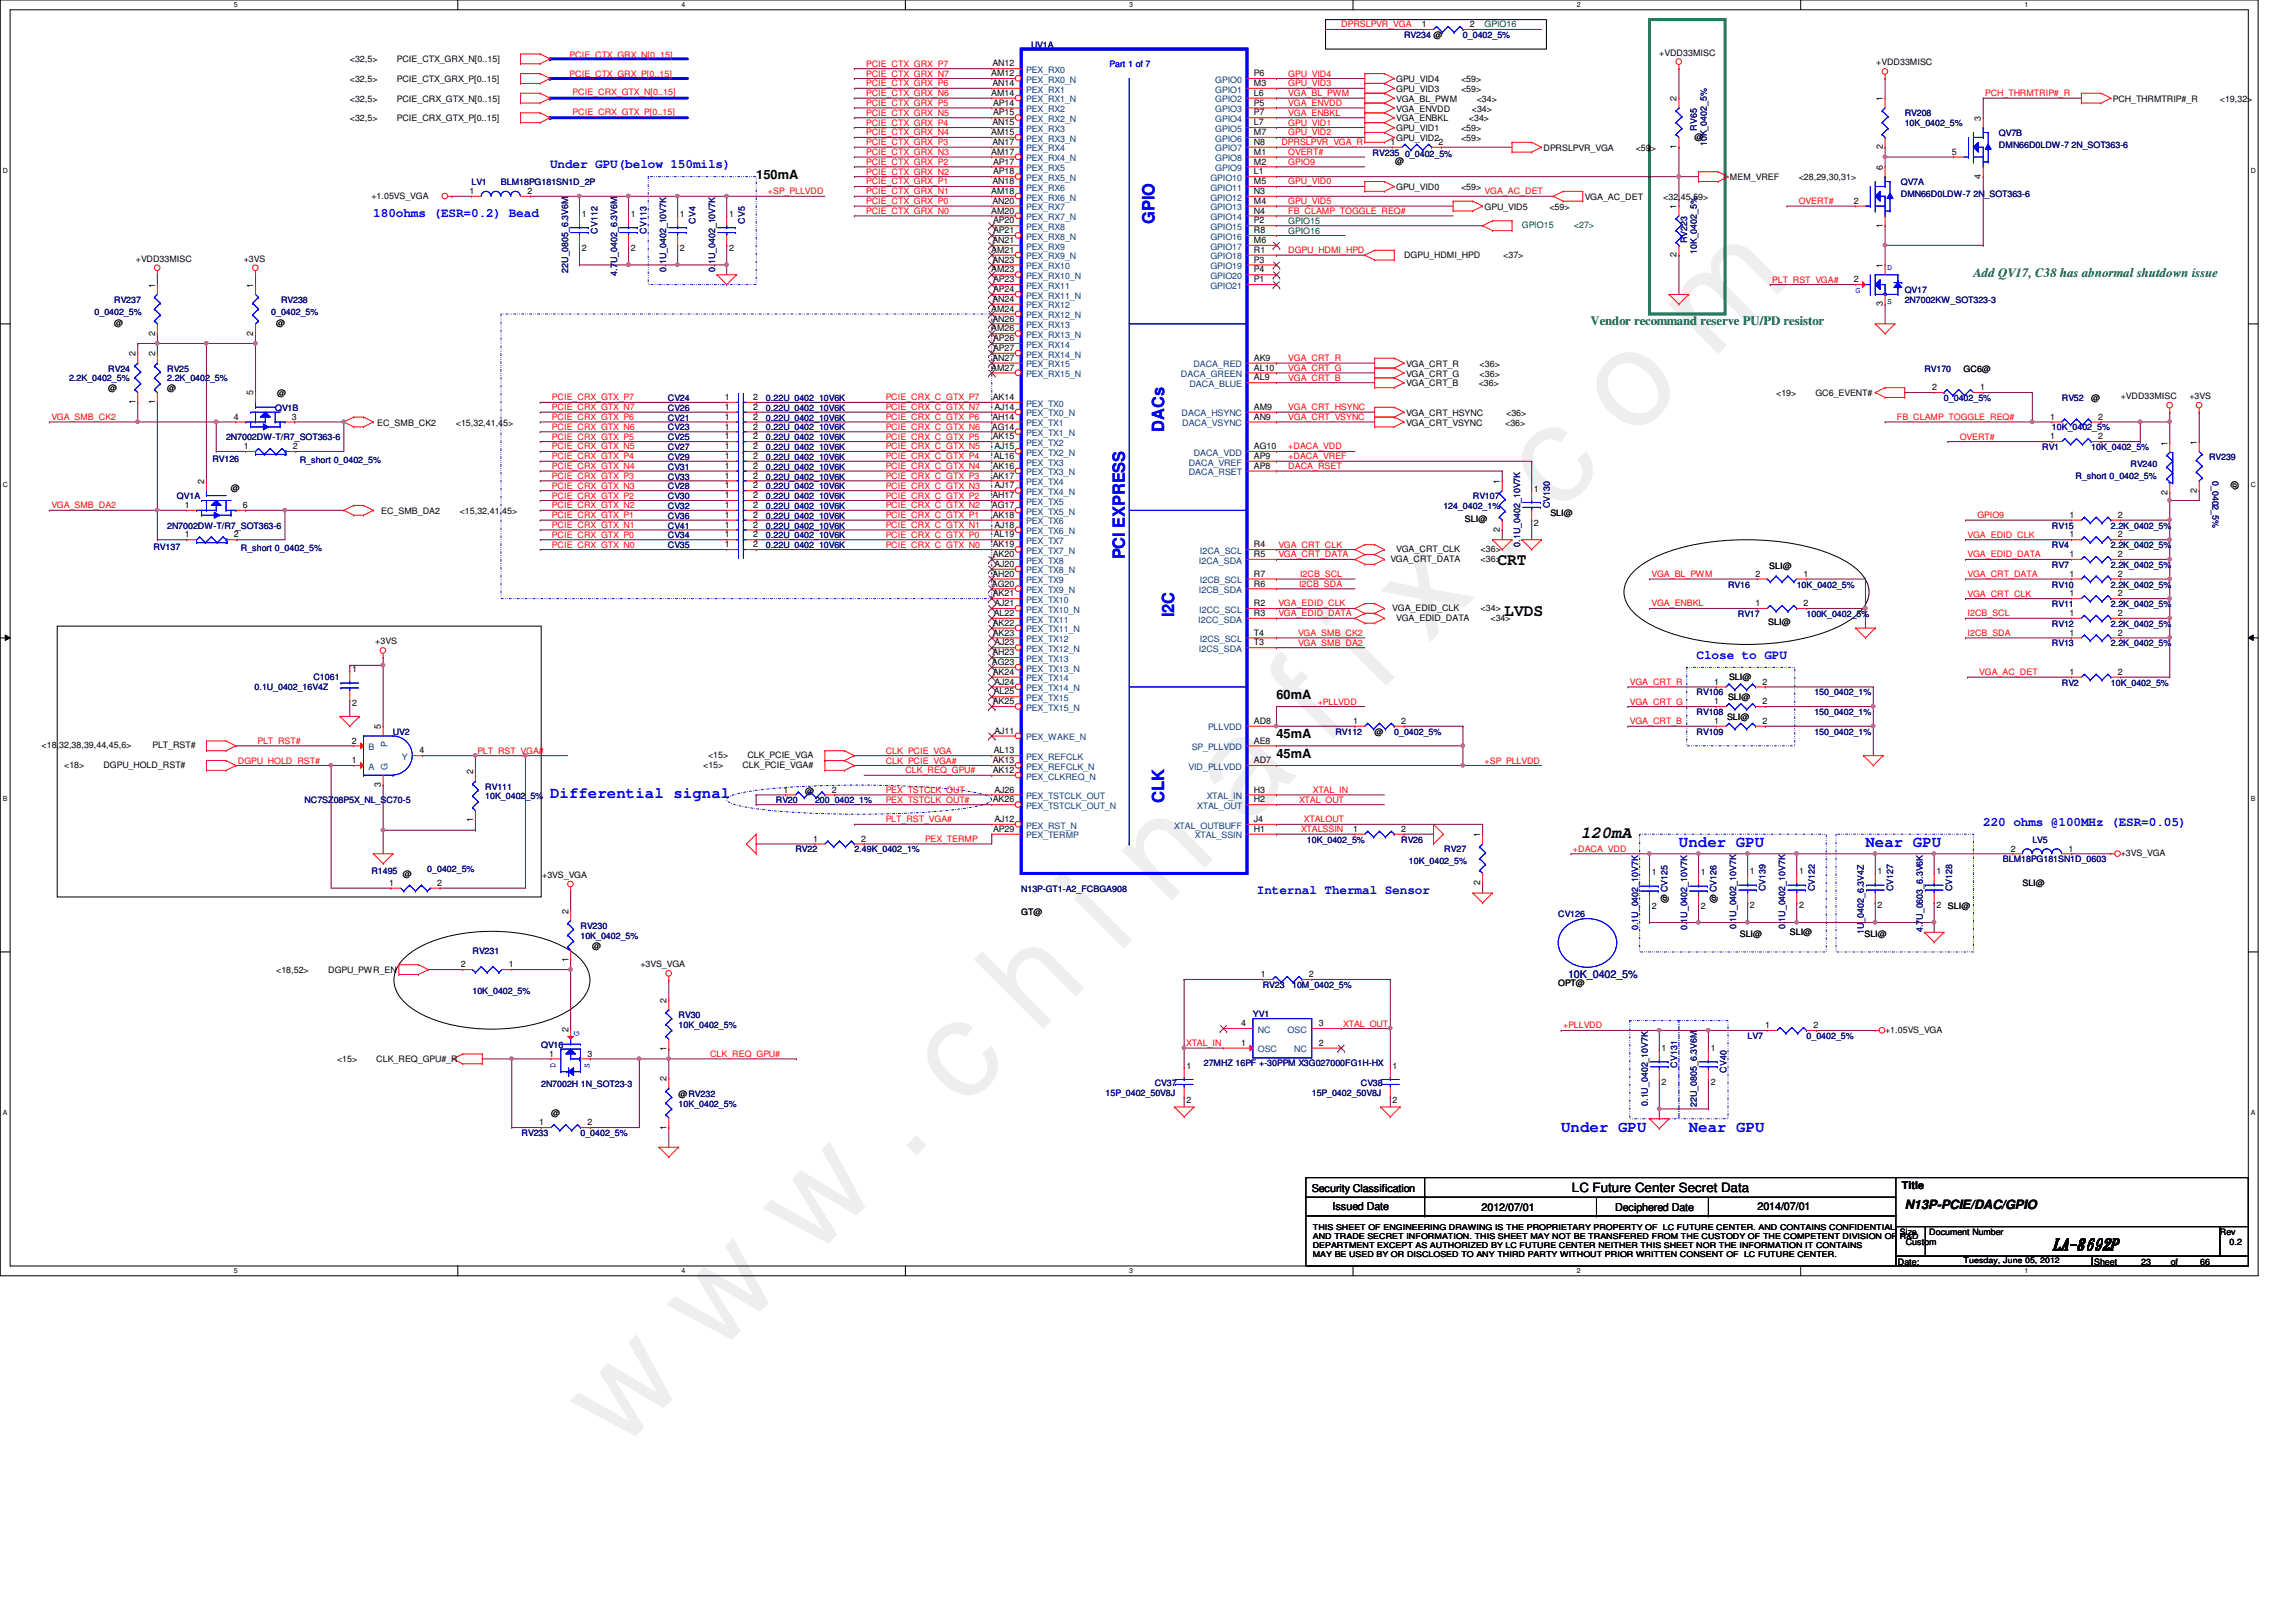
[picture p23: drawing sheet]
<svg xmlns="http://www.w3.org/2000/svg" width="297mm" height="210mm" viewBox="0 0 297 210" stroke-linecap="round" stroke-linejoin="round" font-family="sans-serif">
<defs><g id="words">
<text font-size="17.6" fill="#f0f" x="80.1" y="188" transform="rotate(-45 80.1 188)">w w w . c h i n a f i x . c o m</text>
<g font-size="2.2" fill="#00f">
<text x="149.3" y="29" transform="rotate(-90 149.3 29)">GPIO</text>
<text x="150.6" y="55.9" transform="rotate(-90 150.6 55.9)">DACs</text>
<text x="145.5" y="72.4" transform="rotate(-90 145.5 72.4)">PCI EXPRESS</text>
<text x="151.9" y="79.9" transform="rotate(-90 151.9 79.9)">I2C</text>
<text x="150.6" y="103.9" transform="rotate(-90 150.6 103.9)">CLK</text>
</g>
<g font-size="2.2">
<text x="193.7" y="73.2">CRT</text>
<text x="194.6" y="79.8">LVDS</text>
<text x="204.5" y="108.5">120mA</text>
</g>
<g font-size="2" fill="#00f">
<text x="71.2" y="103.3">Differential signal</text>
<text x="217.2" y="109.6">Under GPU</text>
<text x="241.3" y="109.6">Near GPU</text>
<text x="202" y="146.5">Under GPU</text>
<text x="218.5" y="146.5">Near GPU</text>
</g>
<text font-size="2" x="265.6" y="161.6">LA-8692P</text>
<g font-size="1.7" fill="#00f">
<text x="71.2" y="21.8">Under GPU(below 150mils)</text>
<text x="48.3" y="28.1">180ohms (ESR=0.2) Bead</text>
<text x="219.5" y="85.3">Close to GPU</text>
<text x="256.6" y="106.8">220 ohms @100MHz (ESR=0.05)</text>
<text x="162.6" y="115.7">Internal Thermal Sensor</text>
</g>
<g font-size="1.7">
<text x="97.8" y="23.1">150mA</text>
<text x="165.1" y="90.4">60mA</text>
<text x="165.1" y="95.5">45mA</text>
<text x="165.1" y="98">45mA</text>
<text x="203.4" y="154.3">LC Future Center Secret Data</text>
<text x="246.4" y="156.4">N13P-PCIE/DAC/GPIO</text>
</g>
<g font-size="1.7" fill="#008000">
<text x="255.3" y="35.8">Add QV17, C38 has abnormal shutdown issue</text>
<text x="205.8" y="42.1">Vendor recommand reserve PU/PD resistor</text>
</g>
<text font-size="1.4" fill="#000080" x="202.9" y="126.5">10K_0402_5%</text>
<g font-size="1.4">
<text x="169.7" y="154.2">Security Classification</text>
<text x="246" y="153.8">Title</text>
<text x="172.4" y="156.6">Issued Date</text>
<text x="191.7" y="156.8">2012/07/01</text>
<text x="209" y="156.8">Deciphered Date</text>
<text x="227.4" y="156.6">2014/07/01</text>
</g>
<g font-size="1.1" fill="#f00">
<text x="173.5" y="3.6">DPRSLPVR_VGA</text>
<text x="73.7" y="10">PCIE_CTX_GRX_P[0..15]</text>
<text x="73.7" y="7.5">PCIE_CTX_GRX_N[0..15]</text>
<text x="112.1" y="11.2">PCIE_CTX_GRX_P6</text>
<text x="112.1" y="8.6">PCIE_CTX_GRX_P7</text>
<text x="112.1" y="9.9">PCIE_CTX_GRX_N7</text>
<text x="166.7" y="11.2">GPU_VID3</text>
<text x="166.7" y="9.9">GPU_VID4</text>
<text x="74.1" y="12.3">PCIE_CRX_GTX_N[0..15]</text>
<text x="74.1" y="14.9">PCIE_CRX_GTX_P[0..15]</text>
<text x="112.1" y="16.3">PCIE_CTX_GRX_P4</text>
<text x="112.1" y="17.5">PCIE_CTX_GRX_N4</text>
<text x="112.1" y="13.7">PCIE_CTX_GRX_P5</text>
<text x="112.1" y="15">PCIE_CTX_GRX_N5</text>
<text x="112.1" y="12.4">PCIE_CTX_GRX_N6</text>
<text x="166.7" y="17.5">GPU_VID2</text>
<text x="166.7" y="16.3">GPU_VID1</text>
<text x="166.7" y="12.4">VGA_BL_PWM</text>
<text x="166.7" y="15">VGA_ENBKL</text>
<text x="166.7" y="13.7">VGA_ENVDD</text>
<text x="256.8" y="12.4">PCH_THRMTRIP#_R</text>
<text x="112.1" y="23.9">PCIE_CTX_GRX_P1</text>
<text x="112.1" y="18.8">PCIE_CTX_GRX_P3</text>
<text x="112.1" y="22.6">PCIE_CTX_GRX_N2</text>
<text x="112.1" y="21.3">PCIE_CTX_GRX_P2</text>
<text x="112.1" y="20.1">PCIE_CTX_GRX_N3</text>
<text x="165.8" y="18.8">DPRSLPVR_VGA_R</text>
<text x="166.7" y="20.1">OVERT#</text>
<text x="166.7" y="23.9">GPU_VID0</text>
<text x="166.7" y="21.3">GPIO9</text>
<text x="99.4" y="25.1">+SP_PLLVDD</text>
<text x="112.1" y="27.7">PCIE_CTX_GRX_N0</text>
<text x="112.1" y="26.4">PCIE_CTX_GRX_P0</text>
<text x="112.1" y="25.1">PCIE_CTX_GRX_N1</text>
<text x="166.7" y="26.4">GPU_VID5</text>
<text x="166.7" y="27.7">FB_CLAMP_TOGGLE_REQ#</text>
<text x="192.1" y="25.1">VGA_AC_DET</text>
<text x="232.7" y="26.4">OVERT#</text>
<text x="166.7" y="32.8">DGPU_HDMI_HPD</text>
<text x="229.3" y="36.6">PLT_RST_VGA#</text>
<text x="166.7" y="46.7">VGA_CRT_R</text>
<text x="71.4" y="51.8">PCIE_CRX_GTX_P7</text>
<text x="71.4" y="53.1">PCIE_CRX_GTX_N7</text>
<text x="114.6" y="51.8">PCIE_CRX_C_GTX_P7</text>
<text x="114.6" y="53.1">PCIE_CRX_C_GTX_N7</text>
<text x="166.7" y="53.1">VGA_CRT_HSYNC</text>
<text x="166.7" y="48">VGA_CRT_G</text>
<text x="166.7" y="49.3">VGA_CRT_B</text>
<text x="6.6" y="54.4">VGA_SMB_CK2</text>
<text x="71.4" y="54.4">PCIE_CRX_GTX_P6</text>
<text x="71.4" y="55.6">PCIE_CRX_GTX_N6</text>
<text x="71.4" y="59.4">PCIE_CRX_GTX_P4</text>
<text x="71.4" y="58.2">PCIE_CRX_GTX_N5</text>
<text x="71.4" y="56.9">PCIE_CRX_GTX_P5</text>
<text x="114.6" y="54.4">PCIE_CRX_C_GTX_P6</text>
<text x="114.6" y="55.6">PCIE_CRX_C_GTX_N6</text>
<text x="114.6" y="58.2">PCIE_CRX_C_GTX_N5</text>
<text x="114.6" y="56.9">PCIE_CRX_C_GTX_P5</text>
<text x="114.6" y="59.4">PCIE_CRX_C_GTX_P4</text>
<text x="166.7" y="58.2">+DACA_VDD</text>
<text x="166.7" y="54.4">VGA_CRT_VSYNC</text>
<text x="166.7" y="59.4">+DACA_VREF</text>
<text x="245.4" y="54.4">FB_CLAMP_TOGGLE_REQ#</text>
<text x="253.5" y="56.9">OVERT#</text>
<text x="6.6" y="65.8">VGA_SMB_DA2</text>
<text x="71.4" y="63.2">PCIE_CRX_GTX_N3</text>
<text x="71.4" y="62">PCIE_CRX_GTX_P3</text>
<text x="71.4" y="64.5">PCIE_CRX_GTX_P2</text>
<text x="71.4" y="65.8">PCIE_CRX_GTX_N2</text>
<text x="71.4" y="60.7">PCIE_CRX_GTX_N4</text>
<text x="114.6" y="63.2">PCIE_CRX_C_GTX_N3</text>
<text x="114.6" y="60.7">PCIE_CRX_C_GTX_N4</text>
<text x="114.6" y="62">PCIE_CRX_C_GTX_P3</text>
<text x="114.6" y="64.5">PCIE_CRX_C_GTX_P2</text>
<text x="114.6" y="65.8">PCIE_CRX_C_GTX_N2</text>
<text x="166.7" y="60.7">DACA_RSET</text>
<text x="71.4" y="70.9">PCIE_CRX_GTX_N0</text>
<text x="71.4" y="69.6">PCIE_CRX_GTX_P0</text>
<text x="71.4" y="68.3">PCIE_CRX_GTX_N1</text>
<text x="71.4" y="67.1">PCIE_CRX_GTX_P1</text>
<text x="114.6" y="67.1">PCIE_CRX_C_GTX_P1</text>
<text x="114.6" y="69.6">PCIE_CRX_C_GTX_P0</text>
<text x="114.6" y="68.3">PCIE_CRX_C_GTX_N1</text>
<text x="114.6" y="70.9">PCIE_CRX_C_GTX_N0</text>
<text x="165.4" y="70.9">VGA_CRT_CLK</text>
<text x="254.5" y="69.6">VGA_EDID_CLK</text>
<text x="255.8" y="67.1">GPIO9</text>
<text x="165.4" y="72.1">VGA_CRT_DATA</text>
<text x="168.1" y="75.9">I2CB_SDA</text>
<text x="168.2" y="74.7">I2CB_SCL</text>
<text x="213.7" y="74.7">VGA_BL_PWM</text>
<text x="254.5" y="74.7">VGA_CRT_DATA</text>
<text x="254.5" y="77.2">VGA_CRT_CLK</text>
<text x="254.5" y="72.1">VGA_EDID_DATA</text>
<text x="165.4" y="79.8">VGA_EDID_DATA</text>
<text x="165.4" y="78.5">VGA_EDID_CLK</text>
<text x="167.9" y="83.6">VGA_SMB_DA2</text>
<text x="167.9" y="82.3">VGA_SMB_CK2</text>
<text x="213.7" y="78.5">VGA_ENBKL</text>
<text x="254.5" y="79.8">I2CB_SCL</text>
<text x="254.5" y="82.3">I2CB_SDA</text>
<text x="210.9" y="88.6">VGA_CRT_R</text>
<text x="256.1" y="87.4">VGA_AC_DET</text>
<text x="170.5" y="91.2">+PLLVDD</text>
<text x="210.9" y="91.2">VGA_CRT_G</text>
<text x="210.9" y="93.7">VGA_CRT_B</text>
<text x="30.8" y="98.8">DGPU_HOLD_RST#</text>
<text x="33.3" y="96.3">PLT_RST#</text>
<text x="61.8" y="97.5">PLT_RST_VGA#</text>
<text x="114.6" y="97.5">CLK_PCIE_VGA</text>
<text x="114.6" y="98.8">CLK_PCIE_VGA#</text>
<text x="117.1" y="100.1">CLK_REQ_GPU#</text>
<text x="192.1" y="98.8">+SP_PLLVDD</text>
<text x="114.6" y="102.6">PEX_TSTCLK_OUT</text>
<text x="114.6" y="103.9">PEX_TSTCLK_OUT#</text>
<text x="114.6" y="106.4">PLT_RST_VGA#</text>
<text x="168.1" y="103.9">XTAL_OUT</text>
<text x="168.3" y="107.7">XTALSSIN</text>
<text x="168.7" y="106.4">XTALOUT</text>
<text x="169.8" y="102.6">XTAL_IN</text>
<text x="119.7" y="109">PEX_TERMP</text>
<text x="203.5" y="110.2">+DACA_VDD</text>
<text x="91.9" y="136.8">CLK_REQ_GPU#</text>
<text x="153.5" y="135.4">XTAL_IN</text>
<text x="173.8" y="132.8">XTAL_OUT</text>
<text x="202.2" y="133.1">+PLLVDD</text>
</g>
<g font-size="1.1" fill="#000080">
<text x="181.6" y="4.9">RV234 @</text>
<text x="189.3" y="4.9">0_0402_5%</text>
<text x="133.4" y="6.2">UV1A</text>
<text x="219.5" y="16.9" transform="rotate(-90 219.5 16.9)">RV65</text>
<text x="246.4" y="15.1">RV208</text>
<text x="246.4" y="16.3">10K_0402_5%</text>
<text x="258.6" y="17.6">QV7B</text>
<text x="61" y="24">LV1</text>
<text x="64.8" y="24">BLM18PG181SN1D_2P</text>
<text x="177.6" y="20.2">RV235</text>
<text x="181.8" y="20.3">0_0402_5%</text>
<text x="220.8" y="18.9" transform="rotate(-90 220.8 18.9)">10K_0402_5%</text>
<text x="245.9" y="24">QV7A</text>
<text x="258.6" y="19.1">DMN66D0LDW-7 2N_SOT363-6</text>
<text x="90" y="29" transform="rotate(-90 90 29)">CV4</text>
<text x="96.3" y="29" transform="rotate(-90 96.3 29)">CV5</text>
<text x="245.9" y="25.5">DMN66D0LDW-7 2N_SOT363-6</text>
<text x="73.5" y="35.3" transform="rotate(-90 73.5 35.3)">22U_0805_6.3V6M</text>
<text x="77.3" y="30.2" transform="rotate(-90 77.3 30.2)">CV112</text>
<text x="79.8" y="35.7" transform="rotate(-90 79.8 35.7)">4.7U_0402_6.3V6M</text>
<text x="83.6" y="30.2" transform="rotate(-90 83.6 30.2)">CV113</text>
<text x="86.2" y="35.2" transform="rotate(-90 86.2 35.2)">0.1U_0402_10V7K</text>
<text x="92.5" y="35.2" transform="rotate(-90 92.5 35.2)">0.1U_0402_10V7K</text>
<text x="218.3" y="31.5" transform="rotate(-90 218.3 31.5)">RV223</text>
<text x="219.5" y="32.9" transform="rotate(-90 219.5 32.9)">10K_0402_5%</text>
<text x="12.2" y="40.7">0_0402_5%</text>
<text x="14.8" y="39.2">RV237</text>
<text x="35.1" y="40.7">0_0402_5%</text>
<text x="36.4" y="39.2">RV238</text>
<text x="246.4" y="37.9">QV17</text>
<text x="246.4" y="39.2">2N7002KW_SOT323-3</text>
<text x="8.9" y="49.4">2.2K_0402_5%</text>
<text x="14" y="48.1">RV24</text>
<text x="21.6" y="48.1">RV25</text>
<text x="21.6" y="49.4">2.2K_0402_5%</text>
<text x="35.6" y="53.2">QV1B</text>
<text x="86.4" y="51.9">CV24</text>
<text x="86.4" y="53.2">CV26</text>
<text x="99.1" y="51.9">0.22U_0402_10V6K</text>
<text x="99.1" y="53.2">0.22U_0402_10V6K</text>
<text x="249" y="48.1">RV170</text>
<text x="251.5" y="51.9">0_0402_5%</text>
<text x="266.7" y="51.9">RV52</text>
<text x="27.5" y="59.8">RV126</text>
<text x="29.2" y="57">2N7002DW-T/R7_SOT363-6</text>
<text x="38.8" y="59.9">R_short 0_0402_5%</text>
<text x="86.4" y="55.7">CV23</text>
<text x="86.4" y="58.3">CV27</text>
<text x="86.4" y="57">CV25</text>
<text x="86.4" y="59.5">CV29</text>
<text x="86.4" y="54.4">CV21</text>
<text x="99.1" y="55.7">0.22U_0402_10V6K</text>
<text x="99.1" y="58.3">0.22U_0402_10V6K</text>
<text x="99.1" y="57">0.22U_0402_10V6K</text>
<text x="99.1" y="59.5">0.22U_0402_10V6K</text>
<text x="99.1" y="54.4">0.22U_0402_10V6K</text>
<text x="264.2" y="58.3">RV1</text>
<text x="265.5" y="55.7">10K_0402_5%</text>
<text x="270.5" y="58.3">10K_0402_5%</text>
<text x="285.8" y="59.5">RV239</text>
<text x="22.9" y="64.6">QV1A</text>
<text x="86.4" y="65.9">CV32</text>
<text x="86.4" y="62.1">CV33</text>
<text x="86.4" y="63.3">CV28</text>
<text x="86.4" y="64.6">CV30</text>
<text x="86.4" y="60.8">CV31</text>
<text x="99.1" y="65.9">0.22U_0402_10V6K</text>
<text x="99.1" y="62.1">0.22U_0402_10V6K</text>
<text x="99.1" y="63.3">0.22U_0402_10V6K</text>
<text x="99.1" y="64.6">0.22U_0402_10V6K</text>
<text x="99.1" y="60.8">0.22U_0402_10V6K</text>
<text x="186.7" y="65.9">124_0402_1%</text>
<text x="190.5" y="64.6">RV107</text>
<text x="200.5" y="65.8" transform="rotate(-90 200.5 65.8)">CV130</text>
<text x="268.5" y="61.9">R_short 0_0402_5%</text>
<text x="275.6" y="60.4">RV240</text>
<text x="286.3" y="62.2" transform="rotate(90 286.3 62.2)">0_0402_5%</text>
<text x="19.9" y="71.2">RV137</text>
<text x="21.6" y="68.4">2N7002DW-T/R7_SOT363-6</text>
<text x="31.2" y="71.3">R_short 0_0402_5%</text>
<text x="86.4" y="69.7">CV34</text>
<text x="86.4" y="71">CV35</text>
<text x="86.4" y="67.1">CV36</text>
<text x="86.4" y="68.4">CV41</text>
<text x="99.1" y="69.7">0.22U_0402_10V6K</text>
<text x="99.1" y="71">0.22U_0402_10V6K</text>
<text x="99.1" y="67.1">0.22U_0402_10V6K</text>
<text x="99.1" y="68.4">0.22U_0402_10V6K</text>
<text x="196.7" y="70.7" transform="rotate(-90 196.7 70.7)">0.1U_0402_10V7K</text>
<text x="265.5" y="71">RV4</text>
<text x="265.5" y="68.4">RV15</text>
<text x="273.1" y="71">2.2K_0402_5%</text>
<text x="273.1" y="68.4">2.2K_0402_5%</text>
<text x="223.6" y="76">RV16</text>
<text x="232.4" y="76">10K_0402_5%</text>
<text x="265.5" y="73.5">RV7</text>
<text x="265.5" y="76">RV10</text>
<text x="273.1" y="73.5">2.2K_0402_5%</text>
<text x="273.1" y="76">2.2K_0402_5%</text>
<text x="224.8" y="79.8">RV17</text>
<text x="233.7" y="79.8">100K_0402_5%</text>
<text x="265.5" y="78.6">RV11</text>
<text x="265.5" y="81.1">RV12</text>
<text x="265.5" y="83.7">RV13</text>
<text x="273.1" y="78.6">2.2K_0402_5%</text>
<text x="273.1" y="81.1">2.2K_0402_5%</text>
<text x="273.1" y="83.7">2.2K_0402_5%</text>
<text x="32.9" y="89.2">0.1U_0402_16V4Z</text>
<text x="40.6" y="88">C1061</text>
<text x="266.7" y="88.7">RV2</text>
<text x="273.1" y="88.7">10K_0402_5%</text>
<text x="50.8" y="95.1">UV2</text>
<text x="172.8" y="95.1">RV112</text>
<text x="180.4" y="95.1">0_0402_5%</text>
<text x="219.5" y="90">RV106</text>
<text x="219.5" y="95.1">RV109</text>
<text x="219.5" y="92.5">RV108</text>
<text x="234.7" y="90">150_0402_1%</text>
<text x="234.7" y="95.1">150_0402_1%</text>
<text x="234.7" y="92.5">150_0402_1%</text>
<text x="39.4" y="104">NC7SZ08P5X_NL_SC70-5</text>
<text x="62.8" y="102.2">RV111</text>
<text x="62.8" y="103.5">10K_0402_5%</text>
<text x="100.4" y="104">RV20</text>
<text x="105.4" y="104">200_0402_1%</text>
<text x="48" y="113.1">R1495</text>
<text x="55.3" y="112.9">0_0402_5%</text>
<text x="102.9" y="110.3">RV22</text>
<text x="110.5" y="110.3">2.49K_0402_1%</text>
<text x="169.1" y="109.1">10K_0402_5%</text>
<text x="181.3" y="109.1">RV26</text>
<text x="182.3" y="111.8">10K_0402_5%</text>
<text x="186.9" y="110.3">RV27</text>
<text x="259.1" y="111.6">BLM18PG181SN1D_0603</text>
<text x="262.9" y="109.1">LV5</text>
<text x="132.1" y="115.4">N13P-GT1-A2_FCBGA908</text>
<text x="201.6" y="118.7">CV126</text>
<text x="228.4" y="115.3" transform="rotate(-90 228.4 115.3)">CV139</text>
<text x="234.8" y="115.3" transform="rotate(-90 234.8 115.3)">CV122</text>
<text x="244.9" y="115.3" transform="rotate(-90 244.9 115.3)">CV127</text>
<text x="252.6" y="115.3" transform="rotate(-90 252.6 115.3)">CV128</text>
<text x="61.1" y="123.4">RV231</text>
<text x="75.1" y="120.2">RV230</text>
<text x="75.1" y="121.5">10K_0402_5%</text>
<text x="211.9" y="120.4" transform="rotate(-90 211.9 120.4)">0.1U_0402_10V7K</text>
<text x="218.3" y="120.4" transform="rotate(-90 218.3 120.4)">0.1U_0402_10V7K</text>
<text x="224.6" y="120.3" transform="rotate(-90 224.6 120.3)">0.1U_0402_10V7K</text>
<text x="231" y="120.3" transform="rotate(-90 231 120.3)">0.1U_0402_10V7K</text>
<text x="241.1" y="120.9" transform="rotate(-90 241.1 120.9)">1U_0402_6.3V4Z</text>
<text x="248.7" y="120.6" transform="rotate(-90 248.7 120.6)">4.7U_0603_6.3V6K</text>
<text x="61.1" y="128.6">10K_0402_5%</text>
<text x="87.8" y="131.8">RV30</text>
<text x="162.1" y="131.7">YV1</text>
<text x="163.4" y="127.8">RV23</text>
<text x="167.2" y="127.8">10M_0402_5%</text>
<text x="70" y="135.6">QV16</text>
<text x="87.8" y="133.1">10K_0402_5%</text>
<text x="226.1" y="134.5">LV7</text>
<text x="233.7" y="134.5">0_0402_5%</text>
<text x="70" y="140.7">2N7002H 1N_SOT23-3</text>
<text x="87.8" y="143.2">10K_0402_5%</text>
<text x="143" y="141.8">15P_0402_50V8J</text>
<text x="149.4" y="140.5">CV37</text>
<text x="155.7" y="138">27MHZ 16PF +-30PPM X3G027000FG1H-HX</text>
<text x="169.7" y="141.8">15P_0402_50V8J</text>
<text x="176.1" y="140.5">CV38</text>
<text x="213.2" y="143.1" transform="rotate(-90 213.2 143.1)">0.1U_0402_10V7K</text>
<text x="217" y="138.2" transform="rotate(-90 217 138.2)">CV131</text>
<text x="219.5" y="143.3" transform="rotate(-90 219.5 143.3)">22U_0805_6.3V6M</text>
<text x="223.3" y="138.8" transform="rotate(-90 223.3 138.8)">CV40</text>
<text x="67.5" y="147">RV233</text>
<text x="75.1" y="147">0_0402_5%</text>
</g>
<g font-size="1.1">
<text x="183.9" y="3.5">1</text>
<text x="190.2" y="3.5">2</text>
<text x="45.3" y="10.6">&lt;32,5&gt;</text>
<text x="45.3" y="8.1">&lt;32,5&gt;</text>
<text x="51.3" y="10.6">PCIE_CTX_GRX_P[0..15]</text>
<text x="51.3" y="8.1">PCIE_CTX_GRX_N[0..15]</text>
<text x="128.2" y="9.9">AM12</text>
<text x="128.4" y="8.6">AN12</text>
<text x="128.4" y="11.1">AN14</text>
<text x="162.2" y="9.9">P6</text>
<text x="162.2" y="11.1">M3</text>
<text x="180.6" y="11.9">GPU_VID3</text>
<text x="180.6" y="10.6">GPU_VID4</text>
<text x="189" y="11.9">&lt;59&gt;</text>
<text x="189" y="10.6">&lt;59&gt;</text>
<text x="214.7" y="7.2">+VDD33MISC</text>
<text x="242.7" y="8.5">+VDD33MISC</text>
<text x="45.3" y="13.2">&lt;32,5&gt;</text>
<text x="45.3" y="15.7">&lt;32,5&gt;</text>
<text x="51.3" y="13.2">PCIE_CRX_GTX_N[0..15]</text>
<text x="51.3" y="15.7">PCIE_CRX_GTX_P[0..15]</text>
<text x="128.2" y="12.4">AM14</text>
<text x="128.2" y="17.5">AM15</text>
<text x="128.4" y="16.2">AN15</text>
<text x="128.5" y="13.7">AP14</text>
<text x="128.5" y="14.9">AP15</text>
<text x="162.2" y="12.4">L6</text>
<text x="162.2" y="13.7">P5</text>
<text x="162.2" y="14.9">P7</text>
<text x="162.2" y="16.2">L7</text>
<text x="162.2" y="17.5">M7</text>
<text x="180.6" y="17">GPU_VID1</text>
<text x="180.6" y="15.7">VGA_ENBKL</text>
<text x="180.6" y="14.4">VGA_ENVDD</text>
<text x="180.6" y="13.2">VGA_BL_PWM</text>
<text x="189" y="17">&lt;59&gt;</text>
<text x="190" y="15.7">&lt;34&gt;</text>
<text x="190.4" y="14.4">&lt;34&gt;</text>
<text x="191" y="13.2">&lt;34&gt;</text>
<text x="216.9" y="13.1" transform="rotate(-90 216.9 13.1)">2</text>
<text x="243.6" y="13.1" transform="rotate(-90 243.6 13.1)">1</text>
<text x="256.3" y="15.6" transform="rotate(-90 256.3 15.6)">3</text>
<text x="273.3" y="13.2">PCH_THRMTRIP#_R</text>
<text x="287.2" y="13.2">&lt;19,32&gt;</text>
<text x="128.2" y="20">AM17</text>
<text x="128.4" y="18.8">AN17</text>
<text x="128.4" y="23.8">AN18</text>
<text x="128.5" y="21.3">AP17</text>
<text x="128.5" y="22.6">AP18</text>
<text x="162.2" y="18.8">N8</text>
<text x="162.2" y="20">M1</text>
<text x="162.2" y="21.3">M2</text>
<text x="162.2" y="22.6">L1</text>
<text x="162.2" y="23.8">M5</text>
<text x="179.9" y="18.8">1</text>
<text x="180.5" y="21.2">@</text>
<text x="180.6" y="18.2">GPU_VID2</text>
<text x="186.1" y="18.8">2</text>
<text x="189" y="18.2">&lt;59&gt;</text>
<text x="199.7" y="19.5">DPRSLPVR_VGA</text>
<text x="211.6" y="19.5">&lt;59&gt;</text>
<text x="216.9" y="19.3" transform="rotate(-90 216.9 19.3)">1</text>
<text x="219.2" y="18.1">@</text>
<text x="223.8" y="23.3">MEM_VREF</text>
<text x="232.7" y="23.3">&lt;28,29,30,31&gt;</text>
<text x="243.6" y="22" transform="rotate(-90 243.6 22)">6</text>
<text x="243.6" y="19.3" transform="rotate(-90 243.6 19.3)">2</text>
<text x="252.5" y="20">5</text>
<text x="256.3" y="23.1" transform="rotate(-90 256.3 23.1)">4</text>
<text x="48" y="25.7">+1.05VS_VGA</text>
<text x="60.7" y="25.1">1</text>
<text x="68.2" y="25.1">2</text>
<text x="75.3" y="28.1">1</text>
<text x="81.6" y="28.1">1</text>
<text x="88" y="28.1">1</text>
<text x="94.3" y="28.1">1</text>
<text x="128.2" y="25.1">AM18</text>
<text x="128.2" y="27.6">AM20</text>
<text x="128.4" y="26.4">AN20</text>
<text x="128.5" y="28.9">AP20</text>
<text x="162.2" y="25.1">N3</text>
<text x="162.2" y="26.4">M4</text>
<text x="162.2" y="27.6">N4</text>
<text x="162.2" y="28.9">P2</text>
<text x="180.6" y="24.6">GPU_VID0</text>
<text x="189" y="24.6">&lt;59&gt;</text>
<text x="192.1" y="27.1">GPU_VID5</text>
<text x="200.4" y="27.1">&lt;59&gt;</text>
<text x="205" y="25.9">VGA_AC_DET</text>
<text x="215.2" y="25.9">&lt;32,45,59&gt;</text>
<text x="216.9" y="27.1" transform="rotate(-90 216.9 27.1)">1</text>
<text x="239.8" y="26.4">2</text>
<text x="243.6" y="29.5" transform="rotate(-90 243.6 29.5)">1</text>
<text x="17.6" y="33.9">+VDD33MISC</text>
<text x="31.5" y="33.9">+3VS</text>
<text x="75.3" y="32.5">2</text>
<text x="81.6" y="32.5">2</text>
<text x="88" y="32.5">2</text>
<text x="94.3" y="32.5">2</text>
<text x="128.2" y="32.7">AM21</text>
<text x="128.2" y="35.3">AM23</text>
<text x="128.4" y="31.5">AN21</text>
<text x="128.4" y="34">AN23</text>
<text x="128.5" y="30.2">AP21</text>
<text x="162.2" y="30.2">R8</text>
<text x="162.2" y="31.5">M6</text>
<text x="162.2" y="32.7">R1</text>
<text x="162.2" y="34">P3</text>
<text x="162.2" y="35.3">P4</text>
<text x="181.6" y="33.4">DGPU_HDMI_HPD</text>
<text x="194.5" y="33.4">&lt;37&gt;</text>
<text x="216.9" y="33.3" transform="rotate(-90 216.9 33.3)">2</text>
<text x="243.6" y="34.7" transform="rotate(-90 243.6 34.7)">1</text>
<text x="20.1" y="37.2" transform="rotate(-90 20.1 37.2)">1</text>
<text x="32.8" y="37.2" transform="rotate(-90 32.8 37.2)">1</text>
<text x="128.2" y="40.3">AM24</text>
<text x="128.4" y="39.1">AN24</text>
<text x="128.4" y="41.6">AN26</text>
<text x="128.5" y="36.5">AP23</text>
<text x="128.5" y="37.8">AP24</text>
<text x="162.2" y="36.5">P1</text>
<text x="239.8" y="36.5">2</text>
<text x="243.6" y="39.6" transform="rotate(-90 243.6 39.6)">3</text>
<text x="14.8" y="42.2">@</text>
<text x="17.5" y="46.1" transform="rotate(-90 17.5 46.1)">2</text>
<text x="20.1" y="46.1" transform="rotate(-90 20.1 46.1)">2</text>
<text x="20.1" y="43.4" transform="rotate(-90 20.1 43.4)">2</text>
<text x="32.8" y="43.4" transform="rotate(-90 32.8 43.4)">2</text>
<text x="35.7" y="42.2">@</text>
<text x="128.2" y="42.9">AM26</text>
<text x="128.2" y="48">AM27</text>
<text x="128.4" y="46.7">AN27</text>
<text x="128.5" y="44.2">AP26</text>
<text x="128.5" y="45.4">AP27</text>
<text x="162.2" y="46.7">AK9</text>
<text x="162.2" y="48">AL10</text>
<text x="181.9" y="47.5">VGA_CRT_R</text>
<text x="191.4" y="47.5">&lt;36&gt;</text>
<text x="14" y="50.6">@</text>
<text x="17.5" y="52.3" transform="rotate(-90 17.5 52.3)">1</text>
<text x="20.1" y="52.3" transform="rotate(-90 20.1 52.3)">1</text>
<text x="21.6" y="50.6">@</text>
<text x="32.8" y="51.2" transform="rotate(-90 32.8 51.2)">5</text>
<text x="35.9" y="51.3">@</text>
<text x="93.8" y="51.8">1</text>
<text x="93.8" y="53">1</text>
<text x="97.4" y="51.8">2</text>
<text x="97.4" y="53">2</text>
<text x="128.4" y="51.8">AK14</text>
<text x="128.6" y="53">AJ14</text>
<text x="162.2" y="53">AM9</text>
<text x="162.2" y="49.2">AL9</text>
<text x="181.9" y="50">VGA_CRT_B</text>
<text x="181.9" y="53.8">VGA_CRT_HSYNC</text>
<text x="181.9" y="48.7">VGA_CRT_G</text>
<text x="191.3" y="50">&lt;36&gt;</text>
<text x="191.4" y="48.7">&lt;36&gt;</text>
<text x="194.9" y="53.8">&lt;36&gt;</text>
<text x="229.8" y="51.3">&lt;19&gt;</text>
<text x="234.9" y="51.3">GC6_EVENT#</text>
<text x="250" y="50.5">2</text>
<text x="254" y="48.1">GC6@</text>
<text x="256.2" y="50.5">1</text>
<text x="270.5" y="51.9">@</text>
<text x="274.4" y="51.6">+VDD33MISC</text>
<text x="283.2" y="51.6">+3VS</text>
<text x="30.3" y="54.3">4</text>
<text x="31.5" y="58.1">1</text>
<text x="37.8" y="54.3">3</text>
<text x="37.9" y="58.1">2</text>
<text x="48.8" y="55.1">EC_SMB_CK2</text>
<text x="59" y="55.1">&lt;15,32,41,45&gt;</text>
<text x="93.8" y="55.6">1</text>
<text x="93.8" y="58.1">1</text>
<text x="93.8" y="56.9">1</text>
<text x="93.8" y="59.4">1</text>
<text x="93.8" y="54.3">1</text>
<text x="97.4" y="55.6">2</text>
<text x="97.4" y="58.1">2</text>
<text x="97.4" y="56.9">2</text>
<text x="97.4" y="59.4">2</text>
<text x="97.4" y="54.3">2</text>
<text x="128.3" y="55.6">AG14</text>
<text x="128.4" y="54.3">AH14</text>
<text x="128.4" y="56.9">AK15</text>
<text x="128.6" y="59.4">AL16</text>
<text x="128.6" y="58.1">AJ15</text>
<text x="162.2" y="54.3">AN9</text>
<text x="162.2" y="58.1">AG10</text>
<text x="162.2" y="59.4">AP9</text>
<text x="181.9" y="55.1">VGA_CRT_VSYNC</text>
<text x="194.7" y="55.1">&lt;36&gt;</text>
<text x="265.2" y="54.3">1</text>
<text x="265.2" y="56.9">1</text>
<text x="271.4" y="54.3">2</text>
<text x="271.4" y="56.9">2</text>
<text x="280.4" y="57.7" transform="rotate(-90 280.4 57.7)">1</text>
<text x="284.2" y="57.5" transform="rotate(-90 284.2 57.5)">1</text>
<text x="23.9" y="65.7">1</text>
<text x="26.4" y="62.6" transform="rotate(-90 26.4 62.6)">2</text>
<text x="29.9" y="63.6">@</text>
<text x="31.4" y="65.7">6</text>
<text x="93.8" y="65.7">1</text>
<text x="93.8" y="61.9">1</text>
<text x="93.8" y="63.2">1</text>
<text x="93.8" y="64.5">1</text>
<text x="93.8" y="60.7">1</text>
<text x="97.4" y="65.7">2</text>
<text x="97.4" y="61.9">2</text>
<text x="97.4" y="63.2">2</text>
<text x="97.4" y="64.5">2</text>
<text x="97.4" y="60.7">2</text>
<text x="128.3" y="65.7">AG17</text>
<text x="128.4" y="64.5">AH17</text>
<text x="128.4" y="60.7">AK16</text>
<text x="128.4" y="61.9">AK17</text>
<text x="128.6" y="63.2">AJ17</text>
<text x="162.2" y="60.7">AP8</text>
<text x="194.1" y="62.6" transform="rotate(-90 194.1 62.6)">1</text>
<text x="198.5" y="63.6">1</text>
<text x="280.4" y="64" transform="rotate(-90 280.4 64)">2</text>
<text x="284.2" y="63.8" transform="rotate(-90 284.2 63.8)">2</text>
<text x="288.8" y="62.2" transform="rotate(90 288.8 62.2)">@</text>
<text x="23.9" y="69.6">1</text>
<text x="30.3" y="69.6">2</text>
<text x="49.3" y="66.5">EC_SMB_DA2</text>
<text x="59.5" y="66.5">&lt;15,32,41,45&gt;</text>
<text x="93.8" y="69.6">1</text>
<text x="93.8" y="70.8">1</text>
<text x="93.8" y="67">1</text>
<text x="93.8" y="68.3">1</text>
<text x="97.4" y="69.6">2</text>
<text x="97.4" y="70.8">2</text>
<text x="97.4" y="67">2</text>
<text x="97.4" y="68.3">2</text>
<text x="128.4" y="67">AK18</text>
<text x="128.4" y="70.8">AK19</text>
<text x="128.6" y="69.6">AL19</text>
<text x="128.6" y="68.3">AJ18</text>
<text x="162.2" y="70.8">R4</text>
<text x="180.6" y="71.5">VGA_CRT_CLK</text>
<text x="189.5" y="67.5">SLI@</text>
<text x="191.6" y="71.5">&lt;36&gt;</text>
<text x="194.1" y="68.8" transform="rotate(-90 194.1 68.8)">2</text>
<text x="198.5" y="68">2</text>
<text x="200.6" y="66.8">SLI@</text>
<text x="267.8" y="69.6">1</text>
<text x="267.8" y="67">1</text>
<text x="274" y="69.6">2</text>
<text x="274" y="67">2</text>
<text x="128.3" y="75.9">AG20</text>
<text x="128.4" y="74.6">AH20</text>
<text x="128.4" y="72.1">AK20</text>
<text x="128.4" y="77.2">AK21</text>
<text x="128.6" y="73.4">AJ20</text>
<text x="162.2" y="74.6">R7</text>
<text x="162.2" y="75.9">R6</text>
<text x="162.2" y="72.1">R5</text>
<text x="179.9" y="72.7">VGA_CRT_DATA</text>
<text x="191.6" y="72.7">&lt;36&gt;</text>
<text x="227.1" y="74.6">2</text>
<text x="228.9" y="73.6">SLI@</text>
<text x="233.3" y="74.6">1</text>
<text x="267.8" y="77.2">1</text>
<text x="267.8" y="72.1">1</text>
<text x="267.8" y="74.6">1</text>
<text x="274" y="77.2">2</text>
<text x="274" y="72.1">2</text>
<text x="274" y="74.6">2</text>
<text x="48.6" y="83.4">+3VS</text>
<text x="128.4" y="81">AK22</text>
<text x="128.4" y="82.3">AK23</text>
<text x="128.6" y="79.7">AL22</text>
<text x="128.6" y="78.4">AJ21</text>
<text x="128.6" y="83.5">AJ23</text>
<text x="162.2" y="82.3">T4</text>
<text x="162.2" y="83.5">T3</text>
<text x="162.2" y="78.4">R2</text>
<text x="162.2" y="79.7">R3</text>
<text x="180.1" y="79.1">VGA_EDID_CLK</text>
<text x="180.6" y="80.3">VGA_EDID_DATA</text>
<text x="191.6" y="79.1">&lt;34&gt;</text>
<text x="192.8" y="80.3">&lt;34&gt;</text>
<text x="227.1" y="78.4">1</text>
<text x="228.8" y="80.9">SLI@</text>
<text x="233.3" y="78.4">2</text>
<text x="267.8" y="79.7">1</text>
<text x="267.8" y="82.3">1</text>
<text x="274" y="79.7">2</text>
<text x="274" y="82.3">2</text>
<text x="45.5" y="87">1</text>
<text x="128.3" y="86.1">AG23</text>
<text x="128.4" y="84.8">AH23</text>
<text x="128.4" y="87.3">AK24</text>
<text x="128.6" y="89.9">AL25</text>
<text x="128.6" y="88.6">AJ24</text>
<text x="221.8" y="88.6">1</text>
<text x="223.7" y="88">SLI@</text>
<text x="228" y="88.6">2</text>
<text x="267.8" y="87.3">1</text>
<text x="274" y="87.3">2</text>
<text x="45.5" y="91.4">2</text>
<text x="49.3" y="94.4" transform="rotate(-90 49.3 94.4)">5</text>
<text x="128.4" y="91.1">AK25</text>
<text x="128.6" y="95">AJ11</text>
<text x="162.2" y="93.7">AD8</text>
<text x="175" y="93.7">1</text>
<text x="177.8" y="95.1">@</text>
<text x="181.3" y="93.7">2</text>
<text x="221.8" y="93.7">1</text>
<text x="221.8" y="91.1">1</text>
<text x="223.4" y="93.2">SLI@</text>
<text x="223.6" y="90.6">SLI@</text>
<text x="228" y="93.7">2</text>
<text x="228" y="91.1">2</text>
<text x="5.4" y="96.9">&lt;18,32,38,39,44,45,6&gt;</text>
<text x="8.3" y="99.4">&lt;18&gt;</text>
<text x="13.4" y="99.4">DGPU_HOLD_RST#</text>
<text x="19.7" y="96.9">PLT_RST#</text>
<text x="45.5" y="96.2">2</text>
<text x="45.5" y="98.8">1</text>
<text x="49.3" y="101.9" transform="rotate(-90 49.3 101.9)">3</text>
<text x="54.3" y="97.5">4</text>
<text x="61.2" y="100.2" transform="rotate(-90 61.2 100.2)">2</text>
<text x="91" y="99.4">&lt;15&gt;</text>
<text x="91.6" y="98.1">&lt;15&gt;</text>
<text x="96.1" y="99.4">CLK_PCIE_VGA#</text>
<text x="96.7" y="98.1">CLK_PCIE_VGA</text>
<text x="128.4" y="98.8">AK13</text>
<text x="128.4" y="100">AK12</text>
<text x="128.6" y="97.5">AL13</text>
<text x="162.2" y="96.2">AE8</text>
<text x="162.2" y="98.8">AD7</text>
<text x="61.2" y="106.4" transform="rotate(-90 61.2 106.4)">1</text>
<text x="101.4" y="102.6">1</text>
<text x="104.2" y="102.7">@</text>
<text x="107.6" y="102.6">2</text>
<text x="128.4" y="103.8">AK26</text>
<text x="128.5" y="107.7">AP29</text>
<text x="128.6" y="106.4">AJ12</text>
<text x="128.6" y="102.6">AJ26</text>
<text x="162.2" y="107.7">H1</text>
<text x="162.2" y="102.6">H3</text>
<text x="162.2" y="106.4">J4</text>
<text x="162.2" y="103.8">H2</text>
<text x="175" y="107.7">1</text>
<text x="181.3" y="107.7">2</text>
<text x="52.1" y="113.5">@</text>
<text x="70.1" y="113.6">+3VS_VGA</text>
<text x="105.2" y="108.9">1</text>
<text x="111.4" y="108.9">2</text>
<text x="191.5" y="108.3" transform="rotate(-90 191.5 108.3)">1</text>
<text x="213.7" y="113.3">1</text>
<text x="220" y="113.3">1</text>
<text x="226.4" y="113.2">1</text>
<text x="232.7" y="113.2">1</text>
<text x="242.9" y="113.2">1</text>
<text x="250.5" y="113.2">1</text>
<text x="260.1" y="110.2">2</text>
<text x="267.6" y="110.2">1</text>
<text x="274.4" y="110.8">+3VS_VGA</text>
<text x="50.3" y="114.6">1</text>
<text x="56.6" y="114.6">2</text>
<text x="73.5" y="118.2" transform="rotate(-90 73.5 118.2)">2</text>
<text x="132.1" y="118.4">GT@</text>
<text x="191.5" y="114.6" transform="rotate(-90 191.5 114.6)">2</text>
<text x="213.7" y="117.7">2</text>
<text x="215.7" y="116.8" transform="rotate(-90 215.7 116.8)">@ CV125</text>
<text x="220" y="117.7">2</text>
<text x="222.1" y="116.8" transform="rotate(-90 222.1 116.8)">@ CV126</text>
<text x="226.4" y="117.6">2</text>
<text x="232.7" y="117.6">2</text>
<text x="242.9" y="117.6">2</text>
<text x="250.5" y="117.6">2</text>
<text x="252" y="117.7">SLI@</text>
<text x="261.7" y="114.6">SLI@</text>
<text x="35.7" y="125.9">&lt;18,52&gt;</text>
<text x="42.5" y="125.9">DGPU_PWR_EN</text>
<text x="59.6" y="125.2">2</text>
<text x="65.8" y="125.2">1</text>
<text x="73.5" y="124.5" transform="rotate(-90 73.5 124.5)">1</text>
<text x="76.6" y="122.8">@</text>
<text x="82.8" y="125.2">+3VS_VGA</text>
<text x="225.1" y="121.2">SLI@</text>
<text x="231.6" y="121">SLI@</text>
<text x="241.2" y="121.2">SLI@</text>
<text x="86.2" y="129.8" transform="rotate(-90 86.2 129.8)">2</text>
<text x="163.1" y="126.4">1</text>
<text x="169.3" y="126.4">2</text>
<text x="201.6" y="127.6">OPT@</text>
<text x="43.6" y="137.4">&lt;15&gt;</text>
<text x="48.7" y="137.4">CLK_REQ_GPU#_R</text>
<text x="71" y="136.7">1</text>
<text x="73.5" y="133.6" transform="rotate(-90 73.5 133.6)">2</text>
<text x="76" y="136.7">3</text>
<text x="86.2" y="136" transform="rotate(-90 86.2 136)">1</text>
<text x="160.6" y="132.8">4</text>
<text x="160.6" y="135.3">1</text>
<text x="170.6" y="132.8">3</text>
<text x="170.6" y="135.3">2</text>
<text x="215" y="136">1</text>
<text x="221.3" y="136">1</text>
<text x="228.4" y="133.1">1</text>
<text x="234.6" y="133.1">2</text>
<text x="243.9" y="133.7">+1.05VS_VGA</text>
<text x="86.2" y="140" transform="rotate(-90 86.2 140)">2</text>
<text x="87.8" y="141.9">@RV232</text>
<text x="153.5" y="138.3">1</text>
<text x="153.5" y="142.7">2</text>
<text x="180.2" y="138.3">1</text>
<text x="180.2" y="142.7">2</text>
<text x="215" y="140.4">2</text>
<text x="221.3" y="140.4">2</text>
<text x="69.8" y="145.6">1</text>
<text x="71.3" y="144.5">@</text>
<text x="76" y="145.6">2</text>
<text x="86.2" y="146.2" transform="rotate(-90 86.2 146.2)">1</text>
<text x="245.8" y="159.9">Size</text>
<text x="246.5" y="161.1">Custom</text>
<text x="249.6" y="159.9">Document Number</text>
<text x="287.2" y="159.9">Rev</text>
<text x="288.5" y="161.1">0.2</text>
<text x="245.5" y="163.7">Date:</text>
<text x="270.9" y="163.7">Sheet</text>
<text x="277" y="163.7">23</text>
<text x="280.8" y="163.7">of</text>
<text x="284.6" y="163.7">66</text>
</g>
<g font-size="1.1" fill="#008000">
<text x="192.1" y="3.6">GPIO16</text>
<text x="166.7" y="29">GPIO15</text>
<text x="196.9" y="29.5">GPIO15</text>
<text x="203.6" y="29.5">&lt;27&gt;</text>
<text x="166.7" y="30.2">GPIO16</text>
</g>
<g font-size="1.1" fill="#004080">
<text x="132.8" y="9.4">PEX_RX0</text>
<text x="132.8" y="10.7">PEX_RX0_N</text>
<text x="132.8" y="12">PEX_RX1</text>
<text x="157.2" y="10.7">GPIO0</text>
<text x="157.2" y="12">GPIO1</text>
<text x="132.8" y="13.3">PEX_RX1_N</text>
<text x="132.8" y="14.5">PEX_RX2</text>
<text x="132.8" y="15.8">PEX_RX2_N</text>
<text x="132.8" y="17.1">PEX_RX3</text>
<text x="157.2" y="13.3">GPIO2</text>
<text x="157.2" y="14.5">GPIO3</text>
<text x="157.2" y="15.8">GPIO4</text>
<text x="157.2" y="17.1">GPIO5</text>
<text x="132.8" y="18.3">PEX_RX3_N</text>
<text x="132.8" y="19.6">PEX_RX4</text>
<text x="132.8" y="20.9">PEX_RX4_N</text>
<text x="132.8" y="22.1">PEX_RX5</text>
<text x="132.8" y="23.4">PEX_RX5_N</text>
<text x="156.6" y="23.4">GPIO10</text>
<text x="157.2" y="18.3">GPIO6</text>
<text x="157.2" y="19.6">GPIO7</text>
<text x="157.2" y="20.9">GPIO8</text>
<text x="157.2" y="22.1">GPIO9</text>
<text x="132.8" y="24.7">PEX_RX6</text>
<text x="132.8" y="26">PEX_RX6_N</text>
<text x="132.8" y="27.2">PEX_RX7</text>
<text x="132.8" y="28.5">PEX_RX7_N</text>
<text x="132.8" y="29.8">PEX_RX8</text>
<text x="156.6" y="24.7">GPIO11</text>
<text x="156.6" y="26">GPIO12</text>
<text x="156.6" y="27.2">GPIO13</text>
<text x="156.6" y="28.5">GPIO14</text>
<text x="156.6" y="29.8">GPIO15</text>
<text x="132.8" y="31">PEX_RX8_N</text>
<text x="132.8" y="32.3">PEX_RX9</text>
<text x="132.8" y="33.6">PEX_RX9_N</text>
<text x="132.8" y="34.8">PEX_RX10</text>
<text x="156.6" y="31">GPIO16</text>
<text x="156.6" y="32.3">GPIO17</text>
<text x="156.6" y="33.6">GPIO18</text>
<text x="156.6" y="34.8">GPIO19</text>
<text x="132.8" y="36.1">PEX_RX10_N</text>
<text x="132.8" y="37.4">PEX_RX11</text>
<text x="132.8" y="38.7">PEX_RX11_N</text>
<text x="132.8" y="39.9">PEX_RX12</text>
<text x="132.8" y="41.2">PEX_RX12_N</text>
<text x="156.6" y="36.1">GPIO20</text>
<text x="156.6" y="37.4">GPIO21</text>
<text x="132.8" y="42.5">PEX_RX13</text>
<text x="132.8" y="43.7">PEX_RX13_N</text>
<text x="132.8" y="45">PEX_RX14</text>
<text x="132.8" y="46.3">PEX_RX14_N</text>
<text x="132.8" y="47.5">PEX_RX15</text>
<text x="154.4" y="47.5">DACA_RED</text>
<text x="132.8" y="48.8">PEX_RX15_N</text>
<text x="132.8" y="52.6">PEX_TX0</text>
<text x="132.8" y="53.9">PEX_TX0_N</text>
<text x="152.8" y="48.8">DACA_GREEN</text>
<text x="152.9" y="53.9">DACA_HSYNC</text>
<text x="153.9" y="50.1">DACA_BLUE</text>
<text x="132.8" y="55.2">PEX_TX1</text>
<text x="132.8" y="56.4">PEX_TX1_N</text>
<text x="132.8" y="57.7">PEX_TX2</text>
<text x="132.8" y="59">PEX_TX2_N</text>
<text x="152.9" y="55.2">DACA_VSYNC</text>
<text x="154.4" y="59">DACA_VDD</text>
<text x="132.8" y="60.2">PEX_TX3</text>
<text x="132.8" y="61.5">PEX_TX3_N</text>
<text x="132.8" y="62.8">PEX_TX4</text>
<text x="132.8" y="64.1">PEX_TX4_N</text>
<text x="132.8" y="65.3">PEX_TX5</text>
<text x="153.8" y="60.2">DACA_VREF</text>
<text x="153.8" y="61.5">DACA_RSET</text>
<text x="132.8" y="66.6">PEX_TX5_N</text>
<text x="132.8" y="67.9">PEX_TX6</text>
<text x="132.8" y="69.1">PEX_TX6_N</text>
<text x="132.8" y="70.4">PEX_TX7</text>
<text x="132.8" y="71.7">PEX_TX7_N</text>
<text x="155.2" y="71.7">I2CA_SCL</text>
<text x="132.8" y="72.9">PEX_TX8</text>
<text x="132.8" y="74.2">PEX_TX8_N</text>
<text x="132.8" y="75.5">PEX_TX9</text>
<text x="132.8" y="76.8">PEX_TX9_N</text>
<text x="155.1" y="76.8">I2CB_SDA</text>
<text x="155.1" y="72.9">I2CA_SDA</text>
<text x="155.2" y="75.5">I2CB_SCL</text>
<text x="132.8" y="78">PEX_TX10</text>
<text x="132.8" y="79.3">PEX_TX10_N</text>
<text x="132.8" y="80.6">PEX_TX11</text>
<text x="132.8" y="81.8">PEX_TX11_N</text>
<text x="132.8" y="83.1">PEX_TX12</text>
<text x="155" y="80.6">I2CC_SDA</text>
<text x="155.1" y="79.3">I2CC_SCL</text>
<text x="155.2" y="83.1">I2CS_SCL</text>
<text x="132.8" y="84.4">PEX_TX12_N</text>
<text x="132.8" y="85.6">PEX_TX13</text>
<text x="132.8" y="86.9">PEX_TX13_N</text>
<text x="132.8" y="88.2">PEX_TX14</text>
<text x="132.8" y="89.5">PEX_TX14_N</text>
<text x="155.1" y="84.4">I2CS_SDA</text>
<text x="132.8" y="90.7">PEX_TX15</text>
<text x="132.8" y="92">PEX_TX15_N</text>
<text x="132.8" y="95.8">PEX_WAKE_N</text>
<text x="156.3" y="94.5">PLLVDD</text>
<text x="47.7" y="97.1">B</text>
<text x="47.7" y="99.6">A</text>
<text x="50.1" y="99.7" transform="rotate(-90 50.1 99.7)">G</text>
<text x="50.1" y="96.6" transform="rotate(-90 50.1 96.6)">P</text>
<text x="52" y="98.3">Y</text>
<text x="132.8" y="98.3">PEX_REFCLK</text>
<text x="132.8" y="99.6">PEX_REFCLK_N</text>
<text x="132.8" y="100.9">PEX_CLKREQ_N</text>
<text x="153.8" y="99.6">VID_PLLVDD</text>
<text x="154.2" y="97.1">SP_PLLVDD</text>
<text x="132.8" y="107.2">PEX_RST_N</text>
<text x="132.8" y="103.4">PEX_TSTCLK_OUT</text>
<text x="132.8" y="104.7">PEX_TSTCLK_OUT_N</text>
<text x="151.9" y="107.2">XTAL_OUTBUFF</text>
<text x="154.9" y="104.7">XTAL_OUT</text>
<text x="156.1" y="103.4">XTAL_IN</text>
<text x="132.8" y="108.5">PEX_TERMP</text>
<text x="154.6" y="108.5">XTAL_SSIN</text>
<text x="162.7" y="133.6">NC</text>
<text x="162.7" y="136.2">OSC</text>
<text x="166.6" y="133.6">OSC</text>
<text x="167.4" y="136.2">NC</text>
</g>
<g font-size="1.1" fill="#00f">
<text x="143.5" y="8.7">Part 1 of 7</text>
<text x="244.1" y="34.9">D</text>
<text x="240.1" y="37.9">G</text>
<text x="244.1" y="39.3">S</text>
<text x="74.9" y="134.1" transform="rotate(-90 74.9 134.1)">G</text>
<text x="71.9" y="138.2" transform="rotate(-90 71.9 138.2)">D</text>
<text x="76.3" y="138.2" transform="rotate(-90 76.3 138.2)">S</text>
</g>
<g font-size="1">
<text x="169.8" y="159.1">THIS SHEET OF ENGINEERING DRAWING IS THE PROPRIETARY PROPERTY OF LC FUTURE CENTER. AND CONTAINS CONFIDENTIAL</text>
<text x="169.8" y="160.3">AND TRADE SECRET INFORMATION. THIS SHEET MAY NOT BE TRANSFERED FROM THE CUSTODY OF THE COMPETENT DIVISION OF R&amp;D</text>
<text x="169.8" y="161.5">DEPARTMENT EXCEPT AS AUTHORIZED BY LC FUTURE CENTER NEITHER THIS SHEET NOR THE INFORMATION IT CONTAINS</text>
<text x="169.8" y="162.7">MAY BE USED BY OR DISCLOSED TO ANY THIRD PARTY WITHOUT PRIOR WRITTEN CONSENT OF LC FUTURE CENTER.</text>
<text x="254" y="163.4">Tuesday, June 05, 2012</text>
</g>
<g font-size=".9">
<text x="30.3" y=".9">5</text>
<text x="88.2" y=".9">4</text>
<text x="146.1" y=".9">3</text>
<text x="204" y=".9">2</text>
<text x="261.9" y=".9">1</text>
<text x=".4" y="22.4">D</text>
<text x="291.2" y="22.4">D</text>
<text x=".4" y="63">C</text>
<text x="291.2" y="63">C</text>
<text x=".4" y="103.7">B</text>
<text x="291.2" y="103.7">B</text>
<text x=".4" y="144.3">A</text>
<text x="291.2" y="144.3">A</text>
<text x="30.3" y="164.8">5</text>
<text x="88.2" y="164.8">4</text>
<text x="146.1" y="164.8">3</text>
<text x="204" y="164.8">2</text>
<text x="261.9" y="164.8">1</text>
</g>
</g></defs>
<path d="M0 0h292.1v165.1h-292.1zM1.3 1.3h289.6v162.5h-289.6z" fill="none" stroke="#000" stroke-width=".13"/>
<g fill="#fff">
<path d="M30.3 .1h.5v1h-.5z"/>
<path d="M30.3 164h.5v1h-.5z"/>
</g>
<path d="M59.2 0v1.3M59.2 163.8v1.3" fill="none" stroke="#000" stroke-width=".13"/>
<path d="M88.2 .1h.5v1h-.5z" fill="#fff"/>
<path d="M117.1 0v1.3" fill="none" stroke="#000" stroke-width=".13"/>
<path d="M146.1 .1h.5v1h-.5z" fill="#fff"/>
<path d="M175 0v1.3" fill="none" stroke="#000" stroke-width=".13"/>
<path d="M204 .1h.5v1h-.5z" fill="#fff"/>
<path d="M233 0v1.3" fill="none" stroke="#000" stroke-width=".13"/>
<g fill="#fff">
<path d="M261.9 .1h.5v1h-.5z"/>
<path d="M261.9 164h.5v1h-.5z"/>
<path d="M.4 21.6h.6v1h-.6z"/>
<path d="M291.2 21.6h.6v1h-.6z"/>
<path d="M.4 62.2h.6v1h-.6z"/>
<path d="M291.2 62.2h.6v1h-.6z"/>
</g>
<path d="M0 41.9h1.3M290.9 41.9h1.2" fill="none" stroke="#000" stroke-width=".13"/>
<g fill="#fff">
<path d="M.4 102.9h.6v1h-.6z"/>
<path d="M291.2 102.9h.6v1h-.6z"/>
</g>
<path d="M0 82.5h1.3M.7 82.2l.6 .3-.6 .4zM290.9 82.5l.6-.3v.7zM290.9 82.5h1.2" fill="none" stroke="#000" stroke-width=".13"/>
<path d="M.7 82.2l.6 .3-.6 .4zM290.9 82.5l.6-.3v.7z" fill="#000"/>
<g fill="#fff">
<path d="M.4 143.5h.5v1h-.5z"/>
<path d="M291.2 143.5h.6v1h-.6z"/>
</g>
<path d="M171.5 2.5h28.6v3.8h-28.6zM211.7 73.6a16.4 16.4 0 0 1 7.3-3.1 34.5 34.5 0 0 1 16.9 .8 11.9 11.9 0 0 1 5 3 3.3 3.3 0 0 1 0 4.6 13 13 0 0 1-6.5 3.4 34.1 34.1 0 0 1-18.4-.4 11.9 11.9 0 0 1-5-3 3.3 3.3 0 0 1 0-4.6zM7.4 81h62.6v35.1h-62.6zM0 123.2h1.3M52.4 123.9a13.6 13.6 0 0 1 6.7-3 23.5 23.5 0 0 1 12.9 1.2 8 8 0 0 1 3.9 3.2 3.7 3.7 0 0 1-1.1 4.5 13.7 13.7 0 0 1-6.6 3 23.2 23.2 0 0 1-13-1.2 8 8 0 0 1-3.8-3.2 3.7 3.7 0 0 1 1-4.5zM290.9 123.2h1.2" fill="none" stroke="#000" stroke-width=".13"/>
<path d="M83.9 22.9h13.9v13.9h-13.9zM64.8 40.6h63.5v36.9h-63.5zM237.5 107.9h17.8v15.3h-17.8z" fill="none" stroke="#00f" stroke-width=".13" stroke-dasharray=".3 .3 0 .3 0 .3"/>
<path d="M94.2 103.2a7.3 7.3 0 0 1 2.9-.8 126.1 126.1 0 0 1 28.1 0 7.4 7.4 0 0 1 2.9 .8l.2 .3-.2 .2a7.4 7.4 0 0 1-2.9 .9 121.7 121.7 0 0 1-28.1 0 7.3 7.3 0 0 1-2.9-.9l-.2-.2z" fill="none" stroke="#00f" stroke-width=".13" stroke-dasharray=".3 .3 0 .3"/>
<path d="M213.4 2.5h9.8v38.1h-9.8z" fill="none" stroke="#008000" stroke-width=".38"/>
<path d="M71.2 10.2h17.7" fill="none" stroke="#00f" stroke-width=".38"/>
<circle cx="71.2" cy="10.2" r=".19" fill="#00f"/>
<path d="M71.2 7.6h17.7" fill="none" stroke="#00f" stroke-width=".38"/>
<circle cx="71.2" cy="7.6" r=".19" fill="#00f"/>
<path d="M71.2 12.7h17.7" fill="none" stroke="#00f" stroke-width=".38"/>
<circle cx="71.2" cy="12.7" r=".19" fill="#00f"/>
<path d="M71.2 15.2h17.7" fill="none" stroke="#00f" stroke-width=".38"/>
<circle cx="71.2" cy="15.2" r=".19" fill="#00f"/>
<path d="M26.7 44.4h.1M26.7 44.4v17.8M36.9 66h.1M36.9 66h7.6" fill="none" stroke="#800040" stroke-width=".13"/>
<path d="M36.7 65.8h.3l.1 .2-.1 .2-.2 .1-.1-.1z" fill-rule="evenodd" fill="#f0f"/>
<path d="M36.7 65.8h.3l.1 .2-.1 .2-.2 .1-.1-.1z" fill="none" stroke="#f0f" stroke-width=".13"/>
<path d="M20.4 66h.1M20.4 66h3.8" fill="none" stroke="#800040" stroke-width=".13"/>
<path d="M20.2 65.8h.3l.1 .2-.1 .2-.2 .1-.1-.1z" fill-rule="evenodd" fill="#f0f"/>
<path d="M20.2 65.8h.3l.1 .2-.1 .2-.2 .1-.1-.1z" fill="none" stroke="#f0f" stroke-width=".13"/>
<path d="M28 54.6h.1M28 54.6h2.5" fill="none" stroke="#800040" stroke-width=".13"/>
<path d="M27.8 54.4h.3l.1 .2-.1 .1-.2 .1-.1-.1z" fill-rule="evenodd" fill="#f0f"/>
<path d="M27.8 54.4h.3l.1 .2-.1 .1-.2 .1-.1-.1z" fill="none" stroke="#f0f" stroke-width=".13"/>
<path d="M17.8 44.4h.1M17.8 44.4v1.3M17.8 44.4h2.6M20.4 43.2h.1M20.4 52.1h.1M20.4 44.4h.1M20.4 43.2v2.5M20.4 52.1v13.9h-14M6.4 66h.1" fill="none" stroke="#800040" stroke-width=".13"/>
<path d="M20.2 44.3h.3l.1 .1-.1 .2-.2 .1-.1-.1z" fill-rule="evenodd" fill="#f0f"/>
<path d="M20.2 44.3h.3l.1 .1-.1 .2-.2 .1-.1-.1z" fill="none" stroke="#f0f" stroke-width=".13"/>
<path d="M6.4 54.6h.1M17.8 52.1h.1M17.8 52.1v2.5h-11.4M33.1 44.4h.1M33.1 44.4v6.4M38.1 54.6h.1M38.1 54.6h6.4" fill="none" stroke="#800040" stroke-width=".13"/>
<path d="M44.3 54.4h.3l.1 .2-.1 .1-.2 .1-.1-.1z" fill-rule="evenodd" fill="#f0f"/>
<path d="M44.3 54.4h.3l.1 .2-.1 .1-.2 .1-.1-.1z" fill="none" stroke="#f0f" stroke-width=".13"/>
<path d="M243.9 10.2h.1M243.9 19h.1M243.9 10.2v2.5M243.9 19v2.6M256.6 12.7h.1M256.6 12.7h12.7M256.6 12.7v2.5M269.3 12.7h.1M231.2 26.7h8.9M243.9 20.3h.1" fill="none" stroke="#800040" stroke-width=".13"/>
<path d="M243.7 20.1h.3l.1 .2-.1 .2h-.2h-.1z" fill-rule="evenodd" fill="#f0f"/>
<path d="M243.7 20.1h.3l.1 .2-.1 .2h-.2h-.1z" fill="none" stroke="#f0f" stroke-width=".13"/>
<path d="M165.1 20.3h.1M165.1 20.3h11.5M165.1 22.9h52.1M217.2 22.9h.1M217.2 22.9v3.8M243.9 20.3h.1M243.9 20.3h8.9M97.8 104.1h30.5" fill="none" stroke="#800040" stroke-width=".13"/>
<path d="M217 22.7h.3l.1 .1-.1 .2-.1 .1-.2-.1z" fill-rule="evenodd" fill="#f0f"/>
<path d="M217 22.7h.3l.1 .1-.1 .2-.1 .1-.2-.1z" fill="none" stroke="#f0f" stroke-width=".13"/>
<g fill="none" stroke="#800040" stroke-width=".13">
<path d="M165.1 17.8h.1M165.1 16.5h.1M165.1 11.4h.1M165.1 10.2h.1M165.1 17.8h11.5M165.1 16.5h11.5M165.1 11.4h11.5M165.1 10.2h11.5M217.2 8.9h.1M217.2 19h.1M217.2 8.9v3.8M217.2 19v3.9"/>
<path d="M165.1 24.1h.1M165.1 24.1h11.5M217.2 22.9h.1M217.2 22.9h2.5M17.8 54.6h.1M17.8 54.6h10.2M28 58.4h.1M28 54.6h.1M28 58.4h3.8M28 54.6v3.8M38.3 58.4h.1M44.5 54.6h.1"/>
<path d="M44.5 54.6v3.8h-6.2M235 133.3h7.6"/>
</g>
<path d="M17.6 54.4h.4v.2v.1l-.2 .1-.2-.1z" fill-rule="evenodd" fill="#f0f"/>
<path d="M17.6 54.4h.4v.2v.1l-.2 .1-.2-.1z" fill="none" stroke="#f0f" stroke-width=".13"/>
<g fill="none" stroke="#800040" stroke-width=".13">
<path d="M165.1 25.4h35.9M20.4 69.8h.1M20.4 66v3.8M20.4 69.8h3.8M24.2 69.8h.1M30.6 69.8h.1M31.8 66h.1M31.8 66h5.1M36.9 66h.1M36.9 66v3.8h-6.3M233.7 74.9h7.6M241.3 78.7h.1"/>
<path d="M241.3 78.7v2.6"/>
</g>
<path d="M241.1 78.5h.4l.1 .2-.1 .2-.2 .1-.2-.1z" fill-rule="evenodd" fill="#f0f"/>
<path d="M241.1 78.5h.4l.1 .2-.1 .2-.2 .1-.2-.1z" fill="none" stroke="#f0f" stroke-width=".13"/>
<path d="M241.3 74.9h.1M241.3 74.9v3.8h-7.6M250.2 110.5h.1M250.2 110.5h10.2" fill="none" stroke="#800040" stroke-width=".13"/>
<path d="M250 110.3h.4v.1v.2l-.2 .1-.2-.1z" fill-rule="evenodd" fill="#f0f"/>
<path d="M250 110.3h.4v.1v.2l-.2 .1-.2-.1z" fill="none" stroke="#f0f" stroke-width=".13"/>
<path d="M228.4 91.4h14M242.4 94h.1M242.4 88.9h.1M242.4 91.4h.1M242.4 88.9v8.9" fill="none" stroke="#800040" stroke-width=".13"/>
<path d="M242.2 93.8h.3l.1 .1-.1 .2-.2 .1-.1-.1z" fill-rule="evenodd" fill="#f0f"/>
<path d="M242.2 93.8h.3l.1 .1-.1 .2-.2 .1-.1-.1z" fill="none" stroke="#f0f" stroke-width=".13"/>
<path d="M242.2 91.2h.3l.1 .2-.1 .2-.2 .1-.1-.1z" fill-rule="evenodd" fill="#f0f"/>
<path d="M242.2 91.2h.3l.1 .2-.1 .2-.2 .1-.1-.1z" fill="none" stroke="#f0f" stroke-width=".13"/>
<path d="M228.4 88.9h14M228.4 94h14M242.6 119.4h.1M250.2 116.8h.1M250.2 116.8v2.6h-17.8M268 110.5h.1M268 110.5h5.1" fill="none" stroke="#800040" stroke-width=".13"/>
<path d="M250 119.2h.4v.1v.2l-.2 .1-.2-.1z" fill-rule="evenodd" fill="#f0f"/>
<path d="M250 119.2h.4v.1v.2l-.2 .1-.2-.1z" fill="none" stroke="#f0f" stroke-width=".13"/>
<path d="M242.4 119.2h.3l.1 .1-.1 .2-.1 .1-.2-.1z" fill-rule="evenodd" fill="#f0f"/>
<path d="M242.4 119.2h.3l.1 .1-.1 .2-.1 .1-.2-.1z" fill="none" stroke="#f0f" stroke-width=".13"/>
<path d="M232.4 110.5h17.8M242.6 110.5h.1M242.6 116.8h.1M242.6 110.5v2.5M242.6 116.8v2.6M250.2 110.5h.1M250.2 119.4h.1M250.2 110.5v2.5M250.2 119.4v1.2" fill="none" stroke="#800040" stroke-width=".13"/>
<path d="M242.4 110.3h.3l.1 .1-.1 .2-.1 .1-.2-.1z" fill-rule="evenodd" fill="#f0f"/>
<path d="M242.4 110.3h.3l.1 .1-.1 .2-.1 .1-.2-.1z" fill="none" stroke="#f0f" stroke-width=".13"/>
<g fill="none" stroke="#800040" stroke-width=".13">
<path d="M165.1 12.7h.1M165.1 15.2h.1M165.1 14h.1M165.1 12.7h11.5M165.1 15.2h11.5M165.1 14h11.5M165.1 59.7h33.1M165.1 61h29.2M254.3 74.9h.1M254.3 77.5h.1M254.3 74.9h13.7M254.3 77.5h13.7"/>
<path d="M49.6 86.1h.1M49.6 86.1v7.9M254.3 80h.1M254.3 82.5h.1M254.3 80h13.7M254.3 82.5h13.7M254.5 87.6h.1M254.5 87.6h13.5M49.6 107.4h.1M49.6 107.4v3.1"/>
</g>
<path d="M49.4 107.2h.3l.1 .2-.1 .2-.2 .1-.1-.1z" fill-rule="evenodd" fill="#f0f"/>
<path d="M49.4 107.2h.3l.1 .2-.1 .2-.2 .1-.1-.1z" fill="none" stroke="#f0f" stroke-width=".13"/>
<path d="M254.3 72.4h.1M254.3 69.8h.1M254.3 72.4h13.7M254.3 69.8h13.7M42.8 99.1h.1M42.8 99.1h3" fill="none" stroke="#800040" stroke-width=".13"/>
<path d="M42.6 98.9h.4v.1v.2l-.2 .1-.2-.1z" fill-rule="evenodd" fill="#f0f"/>
<path d="M42.6 98.9h.4v.1v.2l-.2 .1-.2-.1z" fill="none" stroke="#f0f" stroke-width=".13"/>
<g fill="none" stroke="#800040" stroke-width=".13">
<path d="M165.1 21.6h.1M165.1 21.6h11.5M254.3 67.3h.1M254.3 67.3h13.7M30.5 96.5h.1M30.5 96.5h15.3M54.6 97.8h.1M54.6 97.8h6.9v2M61.5 99.8h.1M49.6 101.6h.1M49.6 101.6v5.8h11.9M61.5 107.4h.1"/>
<path d="M61.5 106.2h.1M61.5 106.2v1.2M66.2 137h.1M66.2 137h5.1"/>
</g>
<path d="M66 136.8h.3l.1 .2-.1 .2h-.1h-.2z" fill-rule="evenodd" fill="#f0f"/>
<path d="M66 136.8h.3l.1 .2-.1 .2h-.1h-.2z" fill="none" stroke="#f0f" stroke-width=".13"/>
<g fill="none" stroke="#800040" stroke-width=".13">
<path d="M58.5 25.4h.1M58.5 25.4h2.5M45.3 86.1h.1M45.3 86.1h4.3M55.4 125.5h4.5M59.9 125.5h.1M62.4 137h.1M62.4 137h3.8M66.2 137h.1M66.2 137v8.9M66.2 125.5h7.6M66.2 145.9h.1"/>
<path d="M66.2 145.9h3.8"/>
</g>
<path d="M49.4 85.9h.3l.1 .2-.1 .1-.2 .1-.1-.1z" fill-rule="evenodd" fill="#f0f"/>
<path d="M49.4 85.9h.3l.1 .2-.1 .1-.2 .1-.1-.1z" fill="none" stroke="#f0f" stroke-width=".13"/>
<g fill="none" stroke="#800040" stroke-width=".13">
<path d="M30.5 99.1h.1M30.5 99.1h12.3M42.8 99.1h.1M42.8 99.1v15.8h7.8M45.3 86.1h.1M45.3 90.7h.1M45.3 86.1v.8M45.3 90.7v2M49.6 85.1h.1M49.6 85.1v1M61.5 97.8h.1M61.5 97.8h6.5"/>
<path d="M50.6 114.9h.1M56.9 114.9h.1M56.9 114.9h11.1"/>
</g>
<path d="M61.3 97.6h.3l.1 .1-.1 .2-.1 .1-.2-.1z" fill-rule="evenodd" fill="#f0f"/>
<path d="M61.3 97.6h.3l.1 .1-.1 .2-.1 .1-.2-.1z" fill="none" stroke="#f0f" stroke-width=".13"/>
<g fill="none" stroke="#800040" stroke-width=".13">
<path d="M110.5 11.4h.1M110.5 8.9h.1M110.5 10.2h.1M110.5 16.5h.1M110.5 17.8h.1M110.5 14h.1M110.5 15.2h.1M110.5 12.7h.1M110.5 19h.1M110.5 11.4h17.8M110.5 8.9h17.8M110.5 10.2h17.8"/>
<path d="M110.5 16.5h17.8M110.5 17.8h17.8M110.5 14h17.8M110.5 15.2h17.8M110.5 12.7h17.8M110.5 19h17.8M165.1 19h.1M165.1 19h15M171.5 3.8h.1M171.5 3.8h12.7M186.5 19h.1M186.5 19h9.1"/>
<path d="M190.5 3.8h.1M190.5 3.8h8.9M110.5 24.1h.1M110.5 22.9h.1M110.5 21.6h.1M110.5 20.3h.1M110.5 24.1h17.8M110.5 22.9h17.8M110.5 21.6h17.8M110.5 20.3h17.8M97.8 52.1h30.5M97.8 53.3h30.5"/>
<path d="M97.8 54.6h30.5M97.8 55.9h30.5M97.8 58.4h30.5M97.8 57.1h30.5M97.8 59.7h30.5M97.8 63.5h30.5M97.8 67.3h30.5M97.8 69.8h30.5M97.8 68.6h30.5M97.8 71.1h30.5M97.8 61h30.5M97.8 62.2h30.5"/>
<path d="M97.8 64.8h30.5M97.8 66h30.5M274.4 69.8h.1M274.4 67.3h6.3M280.7 67.3h.1M280.7 67.3v2.5h-6.3"/>
</g>
<path d="M280.5 67.1h.3l.1 .2-.1 .1-.1 .1-.2-.1z" fill-rule="evenodd" fill="#f0f"/>
<path d="M280.5 67.1h.3l.1 .2-.1 .1-.1 .1-.2-.1z" fill="none" stroke="#f0f" stroke-width=".13"/>
<path d="M274.4 72.4h6.3M280.7 72.4h.1M280.7 69.8h.1M280.7 69.8v2.6" fill="none" stroke="#800040" stroke-width=".13"/>
<path d="M280.5 69.7h.3l.1 .1-.1 .2-.1 .1-.2-.1z" fill-rule="evenodd" fill="#f0f"/>
<path d="M280.5 69.7h.3l.1 .1-.1 .2-.1 .1-.2-.1z" fill="none" stroke="#f0f" stroke-width=".13"/>
<path d="M274.4 74.9h.1M280.7 72.4h.1M280.7 72.4v2.5h-6.3" fill="none" stroke="#800040" stroke-width=".13"/>
<path d="M280.5 72.2h.3l.1 .1-.1 .2-.1 .1-.2-.1z" fill-rule="evenodd" fill="#f0f"/>
<path d="M280.5 72.2h.3l.1 .1-.1 .2-.1 .1-.2-.1z" fill="none" stroke="#f0f" stroke-width=".13"/>
<path d="M274.4 77.5h6.3M280.7 77.5h.1M280.7 74.9h.1M280.7 74.9v2.6" fill="none" stroke="#800040" stroke-width=".13"/>
<path d="M280.5 74.7h.3l.1 .2-.1 .2h-.1h-.2z" fill-rule="evenodd" fill="#f0f"/>
<path d="M280.5 74.7h.3l.1 .2-.1 .2h-.1h-.2z" fill="none" stroke="#f0f" stroke-width=".13"/>
<path d="M280.7 77.5h.1M280.7 77.5v2.5h-6.3M274.4 80h.1" fill="none" stroke="#800040" stroke-width=".13"/>
<path d="M280.5 77.3h.3l.1 .1-.1 .2-.1 .1-.2-.1z" fill-rule="evenodd" fill="#f0f"/>
<path d="M280.5 77.3h.3l.1 .1-.1 .2-.1 .1-.2-.1z" fill="none" stroke="#f0f" stroke-width=".13"/>
<path d="M274.4 82.5h6.3M280.7 82.5h.1M280.7 82.5v5.1" fill="none" stroke="#800040" stroke-width=".13"/>
<path d="M280.5 82.4h.3l.1 .1-.1 .2-.1 .1-.2-.1z" fill-rule="evenodd" fill="#f0f"/>
<path d="M280.5 82.4h.3l.1 .1-.1 .2-.1 .1-.2-.1z" fill="none" stroke="#f0f" stroke-width=".13"/>
<path d="M280.7 54.6h.1M280.7 54.6v2.7M284.5 53.3h.1M284.5 53.3v3.8M280.7 63.8h.1M280.7 64.8h.1M280.7 63.8v3.5M280.7 64.8h3.8M274.4 87.6h6.3M280.7 87.6h.1" fill="none" stroke="#800040" stroke-width=".13"/>
<path d="M280.5 64.6h.3l.1 .1-.1 .2-.1 .1-.2-.1z" fill-rule="evenodd" fill="#f0f"/>
<path d="M280.5 64.6h.3l.1 .1-.1 .2-.1 .1-.2-.1z" fill="none" stroke="#f0f" stroke-width=".13"/>
<path d="M26.7 44.4h.1M26.7 44.4h6.4M284.5 63.5h.1M284.5 63.5v1.3" fill="none" stroke="#800040" stroke-width=".13"/>
<path d="M32.9 44.3h.3l.1 .1-.1 .2-.2 .1-.1-.1z" fill-rule="evenodd" fill="#f0f"/>
<path d="M32.9 44.3h.3l.1 .1-.1 .2-.2 .1-.1-.1z" fill="none" stroke="#f0f" stroke-width=".13"/>
<path d="M26.5 44.3h.3l.1 .1-.1 .2-.1 .1-.2-.1z" fill-rule="evenodd" fill="#f0f"/>
<path d="M26.5 44.3h.3l.1 .1-.1 .2-.1 .1-.2-.1z" fill="none" stroke="#f0f" stroke-width=".13"/>
<path d="M20.4 35.6h.1M20.4 35.6v1.2M33.1 35.6h.1M33.1 35.6v1.2M20.4 44.4h.1M20.4 44.4h6.3M33.1 43.2h.1M33.1 43.2v1.2M280.7 80h.1M280.7 80v2.5" fill="none" stroke="#800040" stroke-width=".13"/>
<path d="M280.5 79.8h.3l.1 .2-.1 .1-.1 .1-.2-.1z" fill-rule="evenodd" fill="#f0f"/>
<path d="M280.5 79.8h.3l.1 .2-.1 .1-.1 .1-.2-.1z" fill="none" stroke="#f0f" stroke-width=".13"/>
<path d="M246.4 50.8h.1M246.4 50.8h3.8M276.9 54.6h.1M276.9 54.6h3.8" fill="none" stroke="#800040" stroke-width=".13"/>
<path d="M280.5 54.4h.3l.1 .2-.1 .1-.1 .1-.2-.1z" fill-rule="evenodd" fill="#f0f"/>
<path d="M280.5 54.4h.3l.1 .2-.1 .1-.1 .1-.2-.1z" fill="none" stroke="#f0f" stroke-width=".13"/>
<path d="M276.7 54.4h.3l.1 .2-.1 .1-.1 .1-.2-.1z" fill-rule="evenodd" fill="#f0f"/>
<path d="M276.7 54.4h.3l.1 .2-.1 .1-.1 .1-.2-.1z" fill="none" stroke="#f0f" stroke-width=".13"/>
<path d="M262.9 54.6h.1M262.9 54.6h2.6" fill="none" stroke="#800040" stroke-width=".13"/>
<path d="M262.7 54.4h.4v.2v.1l-.2 .1-.2-.1z" fill-rule="evenodd" fill="#f0f"/>
<path d="M262.7 54.4h.4v.2v.1l-.2 .1-.2-.1z" fill="none" stroke="#f0f" stroke-width=".13"/>
<g fill="none" stroke="#800040" stroke-width=".13">
<path d="M229 36.8h11.1M243.9 39.4h.1M243.9 31.7h.1M243.9 31.7v2.6M243.9 39.4v2.5M243.9 54.6h.1M243.9 54.6h19M252 57.1h.1M252 57.1h13.5M256.6 50.8h6.3M262.9 50.8h.1M262.9 54.6h.1"/>
<path d="M262.9 50.8v3.8M271.8 57.1h.1M271.8 54.6h.1M271.8 54.6h5.1v2.5M271.8 57.1h5.1M276.9 57.1h.1M280.7 53.3h.1M280.7 53.3v1.3"/>
</g>
<path d="M243.7 31.6h.3l.1 .1-.1 .2-.2 .1-.1-.1z" fill-rule="evenodd" fill="#f0f"/>
<path d="M243.7 31.6h.3l.1 .1-.1 .2-.2 .1-.1-.1z" fill="none" stroke="#f0f" stroke-width=".13"/>
<path d="M243.9 29.2h.1M243.9 29.2v2.5h12.7M256.6 31.7h.1M256.6 22.9h.1M256.6 22.9v8.8" fill="none" stroke="#800040" stroke-width=".13"/>
<g fill="none" stroke="#f00" stroke-width=".13">
<path d="M67.3 9.5h.1M67.3 10.8h.1M67.3 12.1h.1M67.3 13.3h.1M67.3 14.6h.1M67.3 15.9h.1M67.3 7h.1M67.3 8.3h.1M67.3 10.8h2.6M67.3 9.5h2.6M67.3 7v1.3M67.3 9.5v1.3"/>
<path d="M67.3 12.1v1.2M67.3 14.6v1.3M67.3 13.3h2.6M67.3 12.1h2.6M67.3 15.9h2.6M67.3 14.6h2.6M67.3 8.3h2.6M67.3 7h2.6M69.9 10.8h.1M69.9 9.5h.1M69.9 13.3h.1M69.9 12.1h.1"/>
<path d="M69.9 15.9h.1M69.9 14.6h.1M69.9 8.3h.1M69.9 7h.1M69.9 9.5l1.3 .7M69.9 12.1l1.3 .6M69.9 14.6l1.3 .6M69.9 7l1.3 .6M71.2 10.2h.1M71.2 12.7h.1M71.2 15.2h.1M71.2 7.6h.1"/>
<path d="M71.2 10.2l-1.3 .6M71.2 12.7l-1.3 .6M71.2 15.2l-1.3 .7M71.2 7.6l-1.3 .7M176.6 18.4h.1M176.6 17.1h.1M176.6 15.9h.1M176.6 12.1h.1M176.6 10.8h.1M176.6 9.5h.1M176.6 14.6h.1M176.6 13.3h.1"/>
<path d="M176.6 10.8h2.5M176.6 9.5h2.5M176.6 13.3h2.5M176.6 12.1h2.5M176.6 15.9h2.5M176.6 14.6h2.5M176.6 9.5v8.9M176.6 17.1h2.5M176.6 18.4h2.5M179.1 17.1h.1M179.1 18.4h.1M179.1 15.9h.1"/>
<path d="M179.1 10.8h.1M179.1 12.1h.1M179.1 9.5h.1M179.1 14.6h.1M179.1 13.3h.1M179.1 17.1l1.3 .7M179.1 15.9l1.3 .6M179.1 10.8l1.3 .6M179.1 9.5l1.3 .7M179.1 14.6l1.3 .6M179.1 13.3l1.3 .7M179.1 12.1l1.3 .6"/>
<path d="M180.4 17.8h.1M180.4 16.5h.1M180.4 11.4h.1M180.4 10.2h.1M180.4 15.2h.1M180.4 14h.1M180.4 12.7h.1M180.4 17.8l-1.3 .6M180.4 16.5l-1.3 .6M180.4 11.4l-1.3 .7M180.4 10.2l-1.3 .6M180.4 15.2l-1.3 .7"/>
<path d="M180.4 14l-1.3 .6M180.4 12.7l-1.3 .6M195.6 19.7h.1M195.6 18.4h.1M195.6 18.4h2.6M195.6 19.7h2.6M195.6 18.4v1.3M198.2 18.4h.1M198.2 19.7h.1M198.2 18.4l1.2 .6M199.4 19h.1M199.4 19l-1.2 .7"/>
<path d="M217.2 8.9h.1M217.2 8.4v.5M243.9 10.2h.1M243.9 9.7v.5M269.3 13.3h.1M269.3 12.1h.1M269.3 13.3h2.5M269.3 12.1h2.5M269.3 12.1v1.2M271.8 12.1h.1M271.8 13.3h.1M271.8 12.1l1.3 .6"/>
<path d="M273.1 12.7h.1M273.1 12.7l-1.3 .6M20.4 35.6h.1M20.4 36.8h.1M20.4 35.1v.5M20.4 36.8v1.3M33.1 35.6h.1M33.1 36.8h.1M33.1 35.1v.5M33.1 36.8v1.3M58 25.4h.5M58.5 25.4h.1"/>
<path d="M176.6 23.5h.1M176.6 23.5h2.5M176.6 23.5v1.3M179.1 23.5h.1M179.1 23.5l1.3 .6M180.4 24.1h.1M180.4 24.1l-1.3 .7M219.7 23.5h.1M219.7 22.2h.1M219.7 22.2h2.6M219.7 23.5h2.6M219.7 22.2v1.3"/>
<path d="M222.3 22.2h.1M222.3 23.5h.1M222.3 22.2l1.3 .7M223.6 22.9h.1M223.6 22.9l-1.3 .6M20.4 43.2h.1M20.4 41.9v1.3M33.1 43.2h.1M33.1 41.9v1.3M44.5 54.6h.1M44.5 54.6l1.3 .6M45.8 54h.1"/>
<path d="M45.8 55.2h.1M45.8 54l-1.3 .6M45.8 54h1.2M45.8 55.2h1.2M47 54h.1M47 55.2h.1M47 54l1.3 .6M48.3 54.6h.1M48.3 54.6l-1.3 .6M242.6 50.8h.1M242.6 41.9h.1M242.6 50.8l1.3 .6"/>
<path d="M242.6 41.9h2.5M242.6 41.9l1.3 1.3M243.9 50.2h.1M243.9 51.4h.1M243.9 43.2h.1M243.9 50.2h2.5M243.9 50.2l-1.3 .6M243.9 51.4h2.5M245.1 41.9h.1M245.1 41.9l-1.2 1.3M246.4 51.4h.1M246.4 50.2h.1"/>
<path d="M246.4 50.2v1.2M250.2 50.8h.1M250.2 50.8h1.3M255.3 50.8h1.3M256.6 50.8h.1M280.7 53.3h.1M280.7 52.8v.5M284.5 53.3h.1M284.5 52.8v.5M44.5 66h.1M44.5 66l1.3 .7M45.8 65.4h.1"/>
<path d="M45.8 66.7h.1M45.8 65.4h1.2M45.8 65.4l-1.3 .6M45.8 66.7h1.2M47 65.4h.1M47 66.7h.1M47 65.4l1.3 .6M48.3 66h.1M48.3 66l-1.3 .7M26.7 99.7h.1M26.7 98.4h.1M26.7 97.2h.1"/>
<path d="M26.7 95.9h.1M26.7 98.4h2.5M26.7 99.7h2.5M26.7 95.9v1.3M26.7 98.4v1.3M26.7 95.9h2.5M26.7 97.2h2.5M29.2 98.4h.1M29.2 99.7h.1M29.2 95.9h.1M29.2 97.2h.1M29.2 98.4l1.3 .7"/>
<path d="M29.2 95.9l1.3 .6M30.5 99.1h.1M30.5 96.5h.1M30.5 99.1l-1.3 .6M30.5 96.5l-1.3 .7M44 92.7h.1M44 92.7h2.5M44 92.7l1.3 1.3M45.3 94h.1M46.5 92.7h.1M46.5 92.7l-1.2 1.3M49.6 85.1h.1"/>
<path d="M49.6 84.6v.5M61.5 99.8h.1M61.5 99.8v1.3M240.1 81.3h.1M240.1 81.3h2.5M240.1 81.3l1.2 1.2M241.1 97.8h.1M241.1 97.8h2.5M241.1 97.8l1.3 1.3M241.3 82.5h.1M242.4 99.1h.1M242.6 81.3h.1"/>
<path d="M242.6 81.3l-1.3 1.2M243.6 97.8h.1M243.6 97.8l-1.2 1.3M268 87.6h.1M268 87.6h1.3M273.1 87.6h1.3M274.4 87.6h.1M48.3 110.5h.1M48.3 110.5h2.5M48.3 110.5l1.3 1.3M49.6 111.8h.1M50.8 110.5h.1"/>
<path d="M50.8 110.5l-1.2 1.3M61.5 106.2h.1M61.5 104.9v1.3M242.6 113h.1M242.6 116.8h.1M242.6 113v1.3M242.6 115.6v1.2M250.2 113h.1M250.2 116.8h.1M250.2 113v1.3M250.2 115.6v1.2M273.1 110.5h.1"/>
<path d="M273.1 110.5h.5M51.6 124.8h.1M51.6 126.1h.1M51.6 126.1h2.5M51.6 124.8h2.5M51.6 124.8v1.3M54.1 126.1h.1M54.1 124.8h.1M54.1 124.8l1.3 .7M55.4 125.5h.1M55.4 125.5l-1.3 .6M58.6 137h.1"/>
<path d="M58.6 137l1.3 .7M59.9 137.7h.1M59.9 136.4h.1M59.9 137.7h2.5M59.9 136.4l-1.3 .6M59.9 136.4h2.5M62.4 136.4h.1M62.4 137.7h.1M62.4 136.4v1.3M242.6 133.3h.1M242.6 133.3h.5M249 120.6h.1"/>
<path d="M249 120.6h2.5M249 120.6l1.2 1.3M250.2 121.9h.1M251.5 120.6h.1M251.5 120.6l-1.3 1.3"/>
<circle cx="217.2" cy="8" r=".37"/>
<circle cx="243.8" cy="9.2" r=".37"/>
<circle cx="20.3" cy="34.6" r=".37"/>
<circle cx="33" cy="34.6" r=".37"/>
<circle cx="57.5" cy="25.4" r=".37"/>
<circle cx="280.7" cy="52.4" r=".37"/>
<circle cx="284.5" cy="52.4" r=".37"/>
<circle cx="49.5" cy="84.2" r=".37"/>
<circle cx="273.9" cy="110.5" r=".37"/>
<circle cx="243.5" cy="133.3" r=".37"/>
</g>
<path d="M168.9 152.4h76.4v2.5h-76.4zM168.9 154.9h76.4v2.5h-76.4zM168.9 157.4h76.4v6.4h-76.4zM245.1 152.4h45.8M245.3 158.7h3.8v3.9h-3.8zM249.1 158.7h38.1v3.9h-38.1zM287.2 158.7h3.7v3.9h-3.7zM290.9 152.4h.1M290.9 152.4v6.3M245.3 162.6h25.4v1.2h-25.4zM270.7 162.6h20.2v1.2h-20.2z" fill="none" stroke="#000" stroke-width=".13"/>
<g fill="none" stroke="#00f" stroke-width=".13">
<path d="M20 38.5h.1M20 38.5l.7 .7M20.4 38.1l-.4 .4M20.7 39.2h.1M20.7 39.2l-.7 .8M32.7 39.2h.1M32.7 39.2l.7 .8M33.1 38.1l.3 .4M33.4 38.5h.1M33.4 38.5l-.7 .7M20 40h.1M20 41.5h.1"/>
<path d="M20 40l.7 .8M20 41.5l.4 .4M20.4 41.9h.1M20.7 40.8h.1M20.7 40.8l-.7 .7M32.7 40.8h.1M32.7 40.8l.7 .7M33.1 41.9h.1M33.4 40h.1M33.4 41.5h.1M33.4 40l-.7 .8M33.4 41.5l-.3 .4"/>
<path d="M251.5 50.8h.1M251.9 50.4h.1M251.9 50.4l.7 .8M251.9 50.4l-.4 .4M252.6 51.2h.1M253.4 50.4h.1M253.4 50.4l.8 .8M253.4 50.4l-.8 .8M254.2 51.2h.1M254.9 50.4h.1M254.9 50.4l.4 .4M254.9 50.4l-.7 .8"/>
<path d="M47 95.2h.1M47 95.2h3.8a2.52 2.52 0 0 1 2.5 2.6 2.52 2.52 0 0 1-2.5 2.5M47 95.2v5.1M269.7 87.2h.1M269.7 87.2l-.4 .4M269.7 87.2l.7 .8M270.4 88h.1M271.2 87.2h.1M271.2 87.2l-.8 .8M271.2 87.2l.7 .8M271.9 88h.1M272.7 87.2h.1"/>
<path d="M272.7 87.2l-.8 .8M272.7 87.2l.4 .4M273.1 87.6h.1M47 100.3h.1M47 100.3h3.8M50.8 100.3h.1M61.1 104.5h.1M61.1 103h.1M61.1 101.5h.1M61.1 104.5l.4 .4M61.1 103l.8 .8M61.1 101.5l.8 .7"/>
<path d="M61.5 101.1h.1M61.5 101.1l-.4 .4M61.9 103.8h.1M61.9 102.2h.1M61.9 103.8l-.8 .7M61.9 102.2l-.8 .8M241.5 115.2h.1M241.5 114.6h.1M241.5 115.2h2.3M241.5 114.6h2.3M242.6 114.6h.1M242.6 115.2h.1"/>
<path d="M242.6 114.3v.3M242.6 115.2v.4M249.1 115.2h.1M249.1 114.6h.1M249.1 115.2h2.3M249.1 114.6h2.3M250.2 114.6h.1M250.2 115.2h.1M250.2 114.3v.3M250.2 115.2v.4"/>
</g>
<path d="M46.6 96.1l.4 .4-.4 .4z" fill="#f00"/>
<path d="M45.8 96.5h.1M45.8 96.5h1.2M46.6 96.1l.4 .4-.4 .4z" fill="none" stroke="#f00" stroke-width=".13"/>
<path d="M46.6 98.7l.4 .4-.4 .3z" fill="#f00"/>
<path d="M45.8 99.1h.1M45.8 99.1h1.2M46.6 98.7l.4 .4-.4 .3zM49.6 94h.1M49.6 94v1.2M53.4 97.8h1.2M54.6 97.8h.1M49.6 101.6h.1M49.6 100.3v1.3" fill="none" stroke="#f00" stroke-width=".13"/>
<path d="M31.8 54.6h.1M31.8 54.6h2.5M32.4 53.3h.1M32.4 53.3h3.8M33.1 52.7h.1M33.1 54.6h.1M33.1 52.1v.6M33.1 53.3v1.3M35.6 54.6h.1M35.6 54.6h1.3M35.6 53.3v1.3M36.9 54.6h.1" fill="none" stroke="#00f" stroke-width=".13"/>
<path d="M33.7 54l.6-.7 .7 .7z" fill="#00f"/>
<path d="M32.4 55.2h.1M32.4 54.6v.6M33.1 52.7h.1M33.1 52.7h2.5M33.7 54l.6-.7 .7 .7zM34.3 54.6h.1M34.3 54v.6M36.2 55.2h.1M36.2 54.6v.6" fill="none" stroke="#00f" stroke-width=".13"/>
<path d="M34.1 54.9l.6 .3-.6 .4z" fill="#00f"/>
<g fill="none" stroke="#00f" stroke-width=".13">
<path d="M31.8 54.6h.1M31.8 54.6h2.5M32.4 53.3h.1M32.4 55.2h1.7M32.4 53.3h3.8M33.1 52.7h.1M33.1 54.6h.1M33.1 52.1v.6M33.1 53.3v1.3M34.1 54.9l.6 .3-.6 .4zM34.1 55.2h.1M34.7 55.2h.1"/>
<path d="M34.7 55.2h1.5M35.6 54.6h.1M35.6 54.6h1.3M35.6 53.3v1.3M36.9 54.6h.1"/>
</g>
<path d="M33.7 54l.6-.7 .7 .7z" fill="#00f"/>
<path d="M32.4 55.2h.1M32.4 54.6v.6M33.1 52.7h.1M33.1 52.7h2.5M33.7 54l.6-.7 .7 .7zM34.3 54.6h.1M34.3 54v.6M36.2 55.2h.1M36.2 54.6v.6" fill="none" stroke="#00f" stroke-width=".13"/>
<path d="M34.1 54.9l.6 .3-.6 .4z" fill="#00f"/>
<g fill="none" stroke="#00f" stroke-width=".13">
<path d="M185.8 3.4h.1M185.8 3.4l-.3 .4M185.8 3.4l.8 .8M186.6 4.2h.1M187.4 3.4h.1M187.4 3.4l-.8 .8M187.4 3.4l.7 .8M188.1 4.2h.1M188.9 3.4h.1M188.9 3.4l-.8 .8M188.9 3.4l.4 .4M189.3 3.8h.1"/>
<path d="M255.3 17.1v3.9M255.3 17.8h1.3M256.6 16.5h.1M256.6 17.8h.1M256.6 16.5v1.3M256.6 19v2.6M254 20.3h.7M254.7 20.3h.1M255.3 21h.1M255.3 20.3h1.3M256.6 21.6h.1M256.6 20.3h.1"/>
<path d="M32.4 55.2h1.7M34.1 54.9l.6 .3-.6 .4zM34.1 55.2h.1M34.7 55.2h.1M34.7 55.2h1.5M267.1 54.2h.1M267.1 56.8h.1M267.1 54.2l-.4 .4M267.1 54.2l.8 .8M267.1 56.8l-.4 .3M267.1 56.8l.8 .7M267.9 55h.1"/>
<path d="M267.9 57.5h.1M268.6 54.2h.1M268.6 56.8h.1M268.6 54.2l-.7 .8M268.6 54.2l.8 .8M268.6 56.8l-.7 .7M268.6 56.8l.8 .7M269.4 55h.1M269.4 57.5h.1M270.2 54.2h.1M270.2 56.8h.1M270.2 54.2l-.8 .8"/>
<path d="M270.2 54.2l.3 .4M270.2 56.8l-.8 .7M270.2 56.8l.3 .3M270.5 54.6h.1M270.5 57.1h.1"/>
</g>
<g fill="none" stroke="#f00" stroke-width=".13">
<path d="M184.2 3.8h.1M184.2 3.8h1.3M189.3 3.8h1.2M190.5 3.8h.1M30.5 54.6h.1M30.5 54.6h1.3M33.1 50.8h.1M33.1 50.8v1.3M36.9 54.6h1.2M38.1 54.6h.1M265.5 54.6h.1M265.5 57.1h.1"/>
<path d="M265.5 54.6h1.2M265.5 57.1h1.2M270.5 54.6h1.3M270.5 57.1h1.3M271.8 54.6h.1M271.8 57.1h.1"/>
</g>
<path d="M255.9 18.4v1.3l-.6-.7z" fill="#00f"/>
<path d="M254.7 17.8v2.5M255.9 18.4v1.3l-.6-.7zM255.9 19h.7M256.6 19h.1M256.6 17.1h.6M257.2 17.1h.1M254.7 20.3h.1M256.6 21h.6M257.2 21h.1" fill="none" stroke="#00f" stroke-width=".13"/>
<path d="M257.2 18.7l.4 .6h-.8z" fill="#00f"/>
<g fill="none" stroke="#00f" stroke-width=".13">
<path d="M255.3 17.1v3.9M255.3 17.8h1.3M256.6 16.5h.1M256.6 17.8h.1M256.6 16.5v1.3M256.6 19v2.6M257.2 18.7l.4 .6h-.8zM257.2 18.7h.1M257.2 19.3h.1M257.2 17.1v1.6M257.2 19.3v1.7M254 20.3h.7"/>
<path d="M254.7 20.3h.1M255.3 21h.1M255.3 20.3h1.3M256.6 21.6h.1M256.6 20.3h.1"/>
</g>
<path d="M255.9 18.4v1.3l-.6-.7z" fill="#00f"/>
<path d="M254.7 17.8v2.5M255.9 18.4v1.3l-.6-.7zM255.9 19h.7M256.6 19h.1M256.6 17.1h.6M257.2 17.1h.1M254.7 20.3h.1M256.6 21h.6M257.2 21h.1" fill="none" stroke="#00f" stroke-width=".13"/>
<path d="M257.2 18.7l.4 .6h-.8z" fill="#00f"/>
<g fill="none" stroke="#00f" stroke-width=".13">
<path d="M146.1 10.2v99M257.2 18.7l.4 .6h-.8zM257.2 18.7h.1M257.2 19.3h.1M257.2 17.1v1.6M257.2 19.3v1.7M17.4 50.4h.1M17.4 48.9h.1M17.4 47.4h.1M17.4 50.4l.4 .4M17.4 48.9l.8 .8M17.4 47.4l.8 .7"/>
<path d="M17.8 47h.1M17.8 47l-.4 .4M18.2 49.7h.1M18.2 48.1h.1M18.2 49.7l-.8 .7M18.2 48.1l-.8 .8M269.7 69.5h.1M269.7 77.1h.1M269.7 69.5l-.4 .3M269.7 69.5l.7 .7M269.7 77.1l-.4 .4M269.7 77.1l.7 .8"/>
<path d="M270.4 70.2h.1M270.4 77.9h.1M271.2 69.5h.1M271.2 77.1h.1M271.2 69.5l-.8 .7M271.2 69.5l.7 .7M271.2 77.1l-.8 .8M271.2 77.1l.7 .8M271.9 70.2h.1M271.9 77.9h.1M272.7 69.5h.1M272.7 77.1h.1"/>
<path d="M272.7 69.5l-.8 .7M272.7 69.5l.4 .3M272.7 77.1l-.8 .8M272.7 77.1l.4 .4M273.1 69.8h.1M273.1 77.5h.1M44.1 89h.1M44.1 88.4h.1M44.1 89h2.3M44.1 88.4h2.3M45.3 88.4h.1M45.3 89h.1"/>
<path d="M45.3 88.1v.3M45.3 89v.4"/>
</g>
<g fill="none" stroke="#f00" stroke-width=".13">
<path d="M128.3 8.9h.1M128.3 8.9h3.8M256.6 15.2h.1M256.6 15.2v1.3M252.8 20.3h.1M252.8 20.3h1.2M256.6 22.9h.1M256.6 21.6v1.3M17.8 52.1h.1M17.8 45.7h.1M17.8 45.7v1.3M17.8 50.8v1.3"/>
<path d="M268 69.8h.1M268 77.5h.1M268 69.8h1.3M268 77.5h1.3M273.1 69.8h1.3M273.1 77.5h1.3M274.4 69.8h.1M274.4 77.5h.1M45.3 86.9h.1M45.3 90.7h.1M45.3 86.9v1.2M45.3 89.4v1.3"/>
</g>
<path d="M132.1 6.3h29.2v106.7h-29.2z" fill="none" stroke="#00f" stroke-width=".38"/>
<circle cx="131.7" cy="10.1" r=".37" fill="#fff"/>
<g fill="none" stroke="#f00" stroke-width=".13">
<path d="M128.3 10.2h.1M128.3 11.4h.1M128.3 10.2h3.1M128.3 11.4h3.8"/>
<circle cx="131.7" cy="10.1" r=".37"/>
</g>
<circle cx="131.7" cy="12.7" r=".37" fill="#fff"/>
<g fill="none" stroke="#f00" stroke-width=".13">
<path d="M128.3 12.7h.1M128.3 14h.1M128.3 12.7h3.1M128.3 14h3.8"/>
<circle cx="131.7" cy="12.7" r=".37"/>
</g>
<circle cx="131.7" cy="15.2" r=".37" fill="#fff"/>
<g fill="none" stroke="#f00" stroke-width=".13">
<path d="M128.3 15.2h.1M128.3 16.5h.1M128.3 15.2h3.1M128.3 16.5h3.8"/>
<circle cx="131.7" cy="15.2" r=".37"/>
</g>
<circle cx="131.7" cy="17.8" r=".37" fill="#fff"/>
<g fill="none" stroke="#f00" stroke-width=".13">
<path d="M128.3 17.8h.1M128.3 19h.1M128.3 17.8h3.1M128.3 19h3.8"/>
<circle cx="131.7" cy="17.8" r=".37"/>
</g>
<circle cx="131.7" cy="20.3" r=".37" fill="#fff"/>
<g fill="none" stroke="#f00" stroke-width=".13">
<path d="M128.3 20.3h.1M128.3 21.6h.1M128.3 20.3h3.1M128.3 21.6h3.8"/>
<circle cx="131.7" cy="20.3" r=".37"/>
</g>
<circle cx="131.7" cy="22.8" r=".37" fill="#fff"/>
<g fill="none" stroke="#f00" stroke-width=".13">
<path d="M161.3 10.2h3.8M161.3 11.4h3.8M161.3 12.7h3.8M161.3 14h3.8M161.3 15.2h3.8M161.3 16.5h3.8M161.3 17.8h3.8M161.3 19h3.8M165.1 10.2h.1M165.1 11.4h.1M165.1 12.7h.1M165.1 14h.1"/>
<path d="M165.1 15.2h.1M165.1 16.5h.1M165.1 17.8h.1M165.1 19h.1M180.1 19h.1M180.1 19h1.3M185.2 19h1.3M186.5 19h.1M61 25.4h.1M61 25.4h1.3M67.3 25.4h1.3M128.3 22.9h.1"/>
<path d="M128.3 24.1h.1M128.3 22.9h3.1M128.3 24.1h3.8M161.3 22.9h3.8M161.3 24.1h3.8M161.3 20.3h3.8M161.3 21.6h3.8M165.1 20.3h.1M165.1 21.6h.1M165.1 22.9h.1M165.1 24.1h.1M280.7 57.3h.1"/>
<path d="M280.7 57.3v1.2M284.5 57.1h.1M284.5 57.1v1.3M268 72.4h.1M268 74.9h.1M268 72.4h1.3M268 74.9h1.3M273.1 72.4h1.3M273.1 74.9h1.3M274.4 72.4h.1M274.4 74.9h.1M280.7 63.8h.1"/>
<path d="M280.7 62.5v1.3M284.5 63.5h.1M284.5 62.2v1.3M268 80h.1M268 82.5h.1M268 80h1.3M268 82.5h1.3M273.1 80h1.3M273.1 82.5h1.3M274.4 80h.1M274.4 82.5h.1M260.4 110.5h.1"/>
<path d="M260.4 110.5h1.3M266.7 110.5h1.3M268 110.5h.1"/>
<circle cx="131.7" cy="22.8" r=".37"/>
</g>
<g fill="none" stroke="#00f" stroke-width=".13">
<path d="M181.8 18.7h.1M181.8 18.7l-.4 .3M181.8 18.7l.7 .7M182.5 19.4h.1M183.3 18.7h.1M183.3 18.7l-.8 .7M183.3 18.7l.8 .7M184.1 19.4h.1M184.8 18.7h.1M184.8 18.7l-.7 .7M184.8 18.7l.4 .3M185.2 19h.1"/>
<path d="M63.5 25.4a.61 .61 0 0 0-.6-.6 .61 .61 0 0 0-.6 .6M64.8 25.4a.61 .61 0 0 0-.7-.6 .61 .61 0 0 0-.6 .6M66 25.4a.61 .61 0 0 0-.6-.6 .61 .61 0 0 0-.6 .6M67.3 25.4a.61 .61 0 0 0-.6-.6 .61 .61 0 0 0-.6 .6M280.3 58.9h.1M280.3 58.9l.8 .8M281.1 59.7h.1M281.1 58.5h.1M281.1 58.5h-.4l-.4 .4M281.1 59.7l-.8 .8M281.1 58.5v3.9M284.1 59.6h.1"/>
<path d="M284.1 59.6l.8 .7M284.5 58.4l.4 .4M284.9 58.8h.1M284.9 58.8l-.8 .8M26.1 64.8h.1M26.1 64.8h3.8M26.7 64.1h.1M26.7 66h.1M26.7 64.1h2.5M26.7 63.5v.6M26.7 64.8v1.2M29.2 66h.1"/>
<path d="M29.2 64.8v1.2M269.7 72h.1M269.7 79.6h.1M269.7 74.5h.1M269.7 72l-.4 .4M269.7 72l.7 .8M269.7 79.6l-.4 .4M269.7 79.6l.7 .8M269.7 74.5l-.4 .4M269.7 74.5l.7 .8M270.4 72.8h.1M270.4 75.3h.1"/>
<path d="M271.2 72h.1M271.2 79.6h.1M271.2 74.5h.1M271.2 72l-.8 .8M271.2 72l.7 .8M271.2 79.6l-.8 .8M271.2 79.6l.7 .8M271.2 74.5l-.8 .8M271.2 74.5l.7 .8M271.9 72.8h.1M271.9 75.3h.1M272.7 72h.1"/>
<path d="M272.7 79.6h.1M272.7 74.5h.1M272.7 72l-.8 .8M272.7 72l.4 .4M272.7 79.6l-.8 .8M272.7 79.6l.4 .4M272.7 74.5l-.8 .8M272.7 74.5l.4 .4M273.1 72.4h.1M273.1 74.9h.1M280.3 60.5h.1M280.3 62h.1"/>
<path d="M280.3 60.5l.8 .7M280.3 62l.4 .4M280.6 62.5h.5M280.7 62.4h.1M281.1 61.2h.1M281.1 62.4h.1M281.1 62.5h.1M281.1 61.2l-.8 .8M284.1 61.1h.1M284.1 61.1l.8 .7M284.5 62.2h.1M284.9 60.3h.1"/>
<path d="M284.9 61.8h.1M284.9 60.3l-.8 .8M284.9 61.8l-.4 .4M269.7 82.2h.1M269.7 82.2l-.4 .3M269.7 82.2l.7 .7M270.4 80.4h.1M270.4 82.9h.1M271.2 82.2h.1M271.2 82.2l-.8 .7M271.2 82.2l.7 .7M271.9 80.4h.1"/>
<path d="M271.9 82.9h.1M272.7 82.2h.1M272.7 82.2l-.8 .7M272.7 82.2l.4 .3M273.1 80h.1M273.1 82.5h.1M262.9 110.4a.61 .61 0 0 0-.6-.5 .61 .61 0 0 0-.6 .6M264.2 110.4a.61 .61 0 0 0-.7-.5 .61 .61 0 0 0-.6 .6M265.4 110.4a.61 .61 0 0 0-.6-.5 .61 .61 0 0 0-.6 .6M266.7 110.4a.61 .61 0 0 0-.6-.5 .61 .61 0 0 0-.6 .6"/>
</g>
<path d="M27.3 65.4l.7-.6 .6 .6z" fill="#00f"/>
<path d="M25.4 66h.1M25.4 66h2.6M26.1 66.7h1.6M27.3 65.4l.7-.6 .6 .6zM27.7 66.7h.1M28 66h.1M28 65.4v.6M29.2 66h1.3M29.9 66.7h.1M29.9 66v.7M30.5 66h.1" fill="none" stroke="#00f" stroke-width=".13"/>
<path d="M27.7 66.3l.7 .4-.7 .4z" fill="#00f"/>
<g fill="none" stroke="#00f" stroke-width=".13">
<path d="M26.1 66.7h.1M26.1 64.8h.1M26.1 66v.7M26.1 64.8h3.8M26.7 64.1h.1M26.7 66h.1M26.7 64.1h2.5M26.7 63.5v.6M26.7 64.8v1.2M27.7 66.3l.7 .4-.7 .4zM28.4 66.7h.1M28.4 66.7h1.5"/>
<path d="M29.2 66h.1M29.2 64.8v1.2"/>
</g>
<path d="M27.3 65.4l.7-.6 .6 .6z" fill="#00f"/>
<path d="M25.4 66h.1M25.4 66h2.6M26.1 66.7h1.6M27.3 65.4l.7-.6 .6 .6zM27.7 66.7h.1M28 66h.1M28 65.4v.6M29.2 66h1.3M29.9 66.7h.1M29.9 66v.7M30.5 66h.1" fill="none" stroke="#00f" stroke-width=".13"/>
<path d="M27.7 66.3l.7 .4-.7 .4z" fill="#00f"/>
<g fill="none" stroke="#00f" stroke-width=".13">
<path d="M243.5 14.4h.1M243.5 15.9h.1M243.5 17.4h.1M243.5 14.4l.8 .7M243.5 15.9l.8 .7M243.5 17.4l.4 .4M243.9 17.8h.1M243.9 14l-.4 .4M244.3 15.1h.1M244.3 16.6h.1M244.3 15.1l-.8 .8M244.3 16.6l-.8 .8"/>
<path d="M241.3 26.7h.7M242 26.7h.1M242 24.1v2.6M242.6 27.3h.1M242.6 26.7h1.3M242.6 23.5v3.8M242.6 24.1h1.3M243.9 26.7h.1M243.9 24.1h.1M25.4 70.2h.1M25.4 70.2h3.8M25.8 69.5h.1"/>
<path d="M25.8 69.5l-.4 .3v.4M25.8 69.5l.8 .7M26.1 66.7h.1M26.1 66v.7M26.6 70.2h.1M27.3 69.5h.1M27.3 69.5l-.7 .7M27.3 69.5l.8 .7M27.7 66.3l.7 .4-.7 .4zM28.1 70.2h.1M28.4 66.7h.1M28.4 66.7h1.5"/>
<path d="M28.9 69.5h.1M28.9 69.5l-.8 .7M28.9 69.5l.3 .3M29.2 69.8h.1M29.2 70.2h.1M29.4 70.2h.1M29.4 69.7v.5M51.9 114.9l.3 .4M52.2 115.3h.1M53 114.6h.1M53 114.6l-.8 .7M53 114.6l.8 .7"/>
<path d="M53.8 115.3h.1M54.5 114.6h.1M54.5 114.6l-.7 .7M54.5 114.6l.8 .7M55.3 115.3h.1M55.7 114.9h.1M55.7 114.9l-.4 .4"/>
</g>
<g fill="none" stroke="#f00" stroke-width=".13">
<path d="M243.9 12.7h.1M243.9 19h.1M243.9 12.7v1.3M243.9 17.8v1.2M24.2 66h.1M24.2 69.8h.1M24.2 66h1.2M24.2 69.8h1.2M26.7 62.2h.1M26.7 62.2v1.3M29.4 69.8h1.2M30.5 66h1.3"/>
<path d="M30.6 69.8h.1M31.8 66h.1M50.6 114.9h.1M50.6 114.9h1.3M55.7 114.9h1.2M56.9 114.9h.1"/>
</g>
<path d="M243.2 24.8v1.2l-.6-.6z" fill="#00f"/>
<path d="M243.2 24.8v1.2l-.6-.6zM243.2 25.4h.7M243.9 25.4h.1M243.9 27.9h.1M243.9 22.9h.1M243.9 22.9v1.2M243.9 25.4v2.5M243.9 23.5h.6M244.5 25.7h.1M244.5 23.5h.1M244.5 25.7v1.6" fill="none" stroke="#00f" stroke-width=".13"/>
<path d="M244.5 25l.4 .7h-.8z" fill="#00f"/>
<g fill="none" stroke="#00f" stroke-width=".13">
<path d="M241.3 26.7h.7M242 26.7h.1M242 24.1v2.6M242.6 27.3h.1M242.6 26.7h1.3M242.6 23.5v3.8M242.6 24.1h1.3M243.9 26.7h.1M243.9 24.1h.1M243.9 27.3h.6M244.5 25l.4 .7h-.8zM244.5 25h.1"/>
<path d="M244.5 27.3h.1M244.5 23.5v1.5"/>
</g>
<path d="M243.2 24.8v1.2l-.6-.6z" fill="#00f"/>
<path d="M243.2 24.8v1.2l-.6-.6zM243.2 25.4h.7M243.9 25.4h.1M243.9 27.9h.1M243.9 22.9h.1M243.9 22.9v1.2M243.9 25.4v2.5M243.9 23.5h.6M244.5 25.7h.1M244.5 23.5h.1M244.5 25.7v1.6" fill="none" stroke="#00f" stroke-width=".13"/>
<path d="M244.5 25l.4 .7h-.8z" fill="#00f"/>
<g fill="none" stroke="#00f" stroke-width=".13">
<path d="M243.9 27.3h.6M244.5 25l.4 .7h-.8zM244.5 25h.1M244.5 27.3h.1M244.5 23.5v1.5M33.1 58.8h.1M33.1 58.8h3.8M33.4 58h.1M33.4 58l-.3 .4v.4M33.4 58l.8 .8M34.2 58.8h.1M35 58h.1"/>
<path d="M35 58l-.8 .8M35 58l.7 .8M35.7 58.8h.1M36.5 58h.1M36.5 58l-.8 .8M36.5 58l.4 .4M36.9 58.4h.1M36.9 58.8h.1M37 58.8h.1M37 58.3v.5M61.1 125.5h.1M61.1 125.5l.4 .4"/>
<path d="M61.5 125.9h.1M62.3 125.1h.1M62.3 125.1l.7 .8M62.3 125.1l-.8 .8M63 125.9h.1M63.8 125.1h.1M63.8 125.1l.8 .8M63.8 125.1l-.8 .8M64.6 125.9h.1M64.9 125.5l-.3 .4"/>
</g>
<g fill="none" stroke="#f00" stroke-width=".13">
<path d="M240.1 26.7h.1M240.1 26.7h1.2M243.9 21.6h.1M243.9 29.2h.1M243.9 21.6v1.3M243.9 27.9v1.3M31.8 58.4h.1M31.8 58.4h1.3M37 58.4h1.3M38.3 58.4h.1M59.9 125.5h.1M59.9 125.5h1.2"/>
<path d="M64.9 125.5h1.3M66.2 125.5h.1"/>
</g>
<path d="M242.6 36.8l.6-.6v1.3z" fill="#00f"/>
<path d="M242.6 36.8l.6-.6v1.3z" fill="none" stroke="#00f" stroke-width=".13"/>
<path d="M245.5 36.6l.5 .6h-1z" fill="#00f"/>
<g fill="none" stroke="#00f" stroke-width=".13">
<path d="M241.3 36.8h.7M242 36.8h.1M242 38.1h.1M242 35.6v2.5M242.6 35.6h.1M242.6 38.1h.1M242.6 35.6h2.9M242.6 35.6v2.5M242.6 38.1h2.9M243.2 36.8h.1M243.2 36.8h.7M243.8 38h.1"/>
<path d="M243.8 38v.1M243.8 38h.2M243.9 38.1h.1M243.9 36.8h.1M243.9 36.8v1.3M244 38h.1M244 38.1h.1M244 38v.1M245 36.6h1M245.5 36.6l.5 .6h-1zM245.5 35.6h.1M245.5 36.3h.1"/>
<path d="M245.5 38.1h.1M245.5 37.2h.1M245.5 35.6v1M245.5 37.2v.9M246 36.6h.1"/>
</g>
<path d="M242.6 36.8l.6-.6v1.3z" fill="#00f"/>
<path d="M242.6 36.8l.6-.6v1.3z" fill="none" stroke="#00f" stroke-width=".13"/>
<path d="M245.5 36.6l.5 .6h-1z" fill="#00f"/>
<g fill="none" stroke="#00f" stroke-width=".13">
<path d="M241.3 36.8h.7M242 36.8h.1M242 38.1h.1M242 35.6v2.5M242.6 35.6h.1M242.6 38.1h.1M242.6 35.6h2.9M242.6 35.6v2.5M242.6 38.1h2.9M243.2 36.8h.1M243.2 36.8h.7M243.8 38h.1"/>
<path d="M243.8 38v.1M243.8 38h.2M243.9 38.1h.1M243.9 36.8h.1M243.9 36.8v1.3M244 38h.1M244 38.1h.1M244 38v.1M245 36.6h1M245.5 36.6l.5 .6h-1zM245.5 35.6h.1M245.5 36.3h.1"/>
<path d="M245.5 38.1h.1M245.5 37.2h.1M245.5 35.6v1M245.5 37.2v.9M246 36.6h.1"/>
</g>
<path d="M241 36.4l.3 .4-.3 .4z" fill="#f00"/>
<g fill="none" stroke="#f00" stroke-width=".13">
<path d="M217.2 19h.1M217.2 12.7h.1M217.2 12.7v1.3M217.2 17.8v1.2M240.1 36.8h.1M240.1 36.8h1.2M241 36.4l.3 .4-.3 .4zM243.9 34.3h.1M243.9 39.4h.1M243.9 34.3v1.3M243.9 38.1v1.3M20.4 52.1h.1"/>
<path d="M20.4 45.7h.1M20.4 45.7v1.3M20.4 50.8v1.3M268 67.3h.1M268 67.3h1.3M273.1 67.3h1.3M274.4 67.3h.1"/>
</g>
<g fill="none" stroke="#00f" stroke-width=".13">
<path d="M216.8 17.4h.1M216.8 15.9h.1M216.8 14.4h.1M216.8 17.4l.4 .4M216.8 15.9l.8 .7M216.8 14.4l.8 .7M217.2 14h.1M217.2 14l-.4 .4M217.6 16.6h.1M217.6 15.1h.1M217.6 16.6l-.8 .8M217.6 15.1l-.8 .8"/>
<path d="M20 50.4h.1M20 48.9h.1M20 47.4h.1M20 50.4l.4 .4M20 48.9l.7 .8M20 47.4l.7 .7M20.4 47h.1M20.4 47l-.4 .4M20.7 49.7h.1M20.7 48.1h.1M20.7 49.7l-.7 .7M20.7 48.1l-.7 .8"/>
<path d="M269.7 66.9h.1M269.7 66.9l-.4 .4M269.7 66.9l.7 .8M270.4 67.7h.1M271.2 66.9h.1M271.2 66.9l-.8 .8M271.2 66.9l.7 .8M271.9 67.7h.1M272.7 66.9h.1M272.7 66.9l-.8 .8M272.7 66.9l.4 .4M273.1 67.3h.1"/>
</g>
<path d="M36.7 65.8h.3l.1 .2-.1 .2-.2 .1-.1-.1z" fill-rule="evenodd" fill="#f0f"/>
<path d="M36.7 65.8h.3l.1 .2-.1 .2-.2 .1-.1-.1z" fill="none" stroke="#f0f" stroke-width=".13"/>
<path d="M20.2 65.8h.3l.1 .2-.1 .2-.2 .1-.1-.1z" fill-rule="evenodd" fill="#f0f"/>
<path d="M20.2 65.8h.3l.1 .2-.1 .2-.2 .1-.1-.1z" fill="none" stroke="#f0f" stroke-width=".13"/>
<path d="M27.8 54.4h.3l.1 .2-.1 .1-.2 .1-.1-.1z" fill-rule="evenodd" fill="#f0f"/>
<path d="M27.8 54.4h.3l.1 .2-.1 .1-.2 .1-.1-.1z" fill="none" stroke="#f0f" stroke-width=".13"/>
<path d="M20.2 44.3h.3l.1 .1-.1 .2-.2 .1-.1-.1z" fill-rule="evenodd" fill="#f0f"/>
<path d="M20.2 44.3h.3l.1 .1-.1 .2-.2 .1-.1-.1z" fill="none" stroke="#f0f" stroke-width=".13"/>
<path d="M44.3 54.4h.3l.1 .2-.1 .1-.2 .1-.1-.1z" fill-rule="evenodd" fill="#f0f"/>
<path d="M44.3 54.4h.3l.1 .2-.1 .1-.2 .1-.1-.1z" fill="none" stroke="#f0f" stroke-width=".13"/>
<path d="M243.7 20.1h.3l.1 .2-.1 .2h-.2h-.1z" fill-rule="evenodd" fill="#f0f"/>
<path d="M243.7 20.1h.3l.1 .2-.1 .2h-.2h-.1z" fill="none" stroke="#f0f" stroke-width=".13"/>
<path d="M217 22.7h.3l.1 .1-.1 .2-.1 .1-.2-.1z" fill-rule="evenodd" fill="#f0f"/>
<path d="M217 22.7h.3l.1 .1-.1 .2-.1 .1-.2-.1z" fill="none" stroke="#f0f" stroke-width=".13"/>
<path d="M17.6 54.4h.4v.2v.1l-.2 .1-.2-.1z" fill-rule="evenodd" fill="#f0f"/>
<path d="M17.6 54.4h.4v.2v.1l-.2 .1-.2-.1z" fill="none" stroke="#f0f" stroke-width=".13"/>
<path d="M241.1 78.5h.4l.1 .2-.1 .2-.2 .1-.2-.1z" fill-rule="evenodd" fill="#f0f"/>
<path d="M241.1 78.5h.4l.1 .2-.1 .2-.2 .1-.2-.1z" fill="none" stroke="#f0f" stroke-width=".13"/>
<path d="M250 110.3h.4v.1v.2l-.2 .1-.2-.1z" fill-rule="evenodd" fill="#f0f"/>
<path d="M250 110.3h.4v.1v.2l-.2 .1-.2-.1z" fill="none" stroke="#f0f" stroke-width=".13"/>
<path d="M242.2 93.8h.3l.1 .1-.1 .2-.2 .1-.1-.1z" fill-rule="evenodd" fill="#f0f"/>
<path d="M242.2 93.8h.3l.1 .1-.1 .2-.2 .1-.1-.1z" fill="none" stroke="#f0f" stroke-width=".13"/>
<path d="M242.2 91.2h.3l.1 .2-.1 .2-.2 .1-.1-.1z" fill-rule="evenodd" fill="#f0f"/>
<path d="M242.2 91.2h.3l.1 .2-.1 .2-.2 .1-.1-.1z" fill="none" stroke="#f0f" stroke-width=".13"/>
<path d="M250 119.2h.4v.1v.2l-.2 .1-.2-.1z" fill-rule="evenodd" fill="#f0f"/>
<path d="M250 119.2h.4v.1v.2l-.2 .1-.2-.1z" fill="none" stroke="#f0f" stroke-width=".13"/>
<path d="M242.4 119.2h.3l.1 .1-.1 .2-.1 .1-.2-.1z" fill-rule="evenodd" fill="#f0f"/>
<path d="M242.4 119.2h.3l.1 .1-.1 .2-.1 .1-.2-.1z" fill="none" stroke="#f0f" stroke-width=".13"/>
<path d="M242.4 110.3h.3l.1 .1-.1 .2-.1 .1-.2-.1z" fill-rule="evenodd" fill="#f0f"/>
<path d="M242.4 110.3h.3l.1 .1-.1 .2-.1 .1-.2-.1z" fill="none" stroke="#f0f" stroke-width=".13"/>
<path d="M49.4 107.2h.3l.1 .2-.1 .2-.2 .1-.1-.1z" fill-rule="evenodd" fill="#f0f"/>
<path d="M49.4 107.2h.3l.1 .2-.1 .2-.2 .1-.1-.1z" fill="none" stroke="#f0f" stroke-width=".13"/>
<path d="M42.6 98.9h.4v.1v.2l-.2 .1-.2-.1z" fill-rule="evenodd" fill="#f0f"/>
<path d="M42.6 98.9h.4v.1v.2l-.2 .1-.2-.1z" fill="none" stroke="#f0f" stroke-width=".13"/>
<path d="M66 136.8h.3l.1 .2-.1 .2h-.1h-.2z" fill-rule="evenodd" fill="#f0f"/>
<path d="M66 136.8h.3l.1 .2-.1 .2h-.1h-.2z" fill="none" stroke="#f0f" stroke-width=".13"/>
<path d="M49.4 85.9h.3l.1 .2-.1 .1-.2 .1-.1-.1z" fill-rule="evenodd" fill="#f0f"/>
<path d="M49.4 85.9h.3l.1 .2-.1 .1-.2 .1-.1-.1z" fill="none" stroke="#f0f" stroke-width=".13"/>
<path d="M61.3 97.6h.3l.1 .1-.1 .2-.1 .1-.2-.1z" fill-rule="evenodd" fill="#f0f"/>
<path d="M61.3 97.6h.3l.1 .1-.1 .2-.1 .1-.2-.1z" fill="none" stroke="#f0f" stroke-width=".13"/>
<path d="M280.5 67.1h.3l.1 .2-.1 .1-.1 .1-.2-.1z" fill-rule="evenodd" fill="#f0f"/>
<path d="M280.5 67.1h.3l.1 .2-.1 .1-.1 .1-.2-.1z" fill="none" stroke="#f0f" stroke-width=".13"/>
<path d="M280.5 69.7h.3l.1 .1-.1 .2-.1 .1-.2-.1z" fill-rule="evenodd" fill="#f0f"/>
<path d="M280.5 69.7h.3l.1 .1-.1 .2-.1 .1-.2-.1z" fill="none" stroke="#f0f" stroke-width=".13"/>
<path d="M280.5 72.2h.3l.1 .1-.1 .2-.1 .1-.2-.1z" fill-rule="evenodd" fill="#f0f"/>
<path d="M280.5 72.2h.3l.1 .1-.1 .2-.1 .1-.2-.1z" fill="none" stroke="#f0f" stroke-width=".13"/>
<path d="M280.5 74.7h.3l.1 .2-.1 .2h-.1h-.2z" fill-rule="evenodd" fill="#f0f"/>
<path d="M280.5 74.7h.3l.1 .2-.1 .2h-.1h-.2z" fill="none" stroke="#f0f" stroke-width=".13"/>
<path d="M280.5 77.3h.3l.1 .1-.1 .2-.1 .1-.2-.1z" fill-rule="evenodd" fill="#f0f"/>
<path d="M280.5 77.3h.3l.1 .1-.1 .2-.1 .1-.2-.1z" fill="none" stroke="#f0f" stroke-width=".13"/>
<path d="M280.5 82.4h.3l.1 .1-.1 .2-.1 .1-.2-.1z" fill-rule="evenodd" fill="#f0f"/>
<path d="M280.5 82.4h.3l.1 .1-.1 .2-.1 .1-.2-.1z" fill="none" stroke="#f0f" stroke-width=".13"/>
<path d="M280.5 64.6h.3l.1 .1-.1 .2-.1 .1-.2-.1z" fill-rule="evenodd" fill="#f0f"/>
<path d="M280.5 64.6h.3l.1 .1-.1 .2-.1 .1-.2-.1z" fill="none" stroke="#f0f" stroke-width=".13"/>
<path d="M32.9 44.3h.3l.1 .1-.1 .2-.2 .1-.1-.1z" fill-rule="evenodd" fill="#f0f"/>
<path d="M32.9 44.3h.3l.1 .1-.1 .2-.2 .1-.1-.1z" fill="none" stroke="#f0f" stroke-width=".13"/>
<path d="M26.5 44.3h.3l.1 .1-.1 .2-.1 .1-.2-.1z" fill-rule="evenodd" fill="#f0f"/>
<path d="M26.5 44.3h.3l.1 .1-.1 .2-.1 .1-.2-.1z" fill="none" stroke="#f0f" stroke-width=".13"/>
<path d="M280.5 79.8h.3l.1 .2-.1 .1-.1 .1-.2-.1z" fill-rule="evenodd" fill="#f0f"/>
<path d="M280.5 79.8h.3l.1 .2-.1 .1-.1 .1-.2-.1z" fill="none" stroke="#f0f" stroke-width=".13"/>
<path d="M280.5 54.4h.3l.1 .2-.1 .1-.1 .1-.2-.1z" fill-rule="evenodd" fill="#f0f"/>
<path d="M280.5 54.4h.3l.1 .2-.1 .1-.1 .1-.2-.1z" fill="none" stroke="#f0f" stroke-width=".13"/>
<path d="M276.7 54.4h.3l.1 .2-.1 .1-.1 .1-.2-.1z" fill-rule="evenodd" fill="#f0f"/>
<path d="M276.7 54.4h.3l.1 .2-.1 .1-.1 .1-.2-.1z" fill="none" stroke="#f0f" stroke-width=".13"/>
<path d="M262.7 54.4h.4v.2v.1l-.2 .1-.2-.1z" fill-rule="evenodd" fill="#f0f"/>
<path d="M262.7 54.4h.4v.2v.1l-.2 .1-.2-.1z" fill="none" stroke="#f0f" stroke-width=".13"/>
<path d="M243.7 31.6h.3l.1 .1-.1 .2-.2 .1-.1-.1z" fill-rule="evenodd" fill="#f0f"/>
<path d="M243.7 31.6h.3l.1 .1-.1 .2-.2 .1-.1-.1z" fill="none" stroke="#f0f" stroke-width=".13"/>
<use href="#words"/>
</svg>
